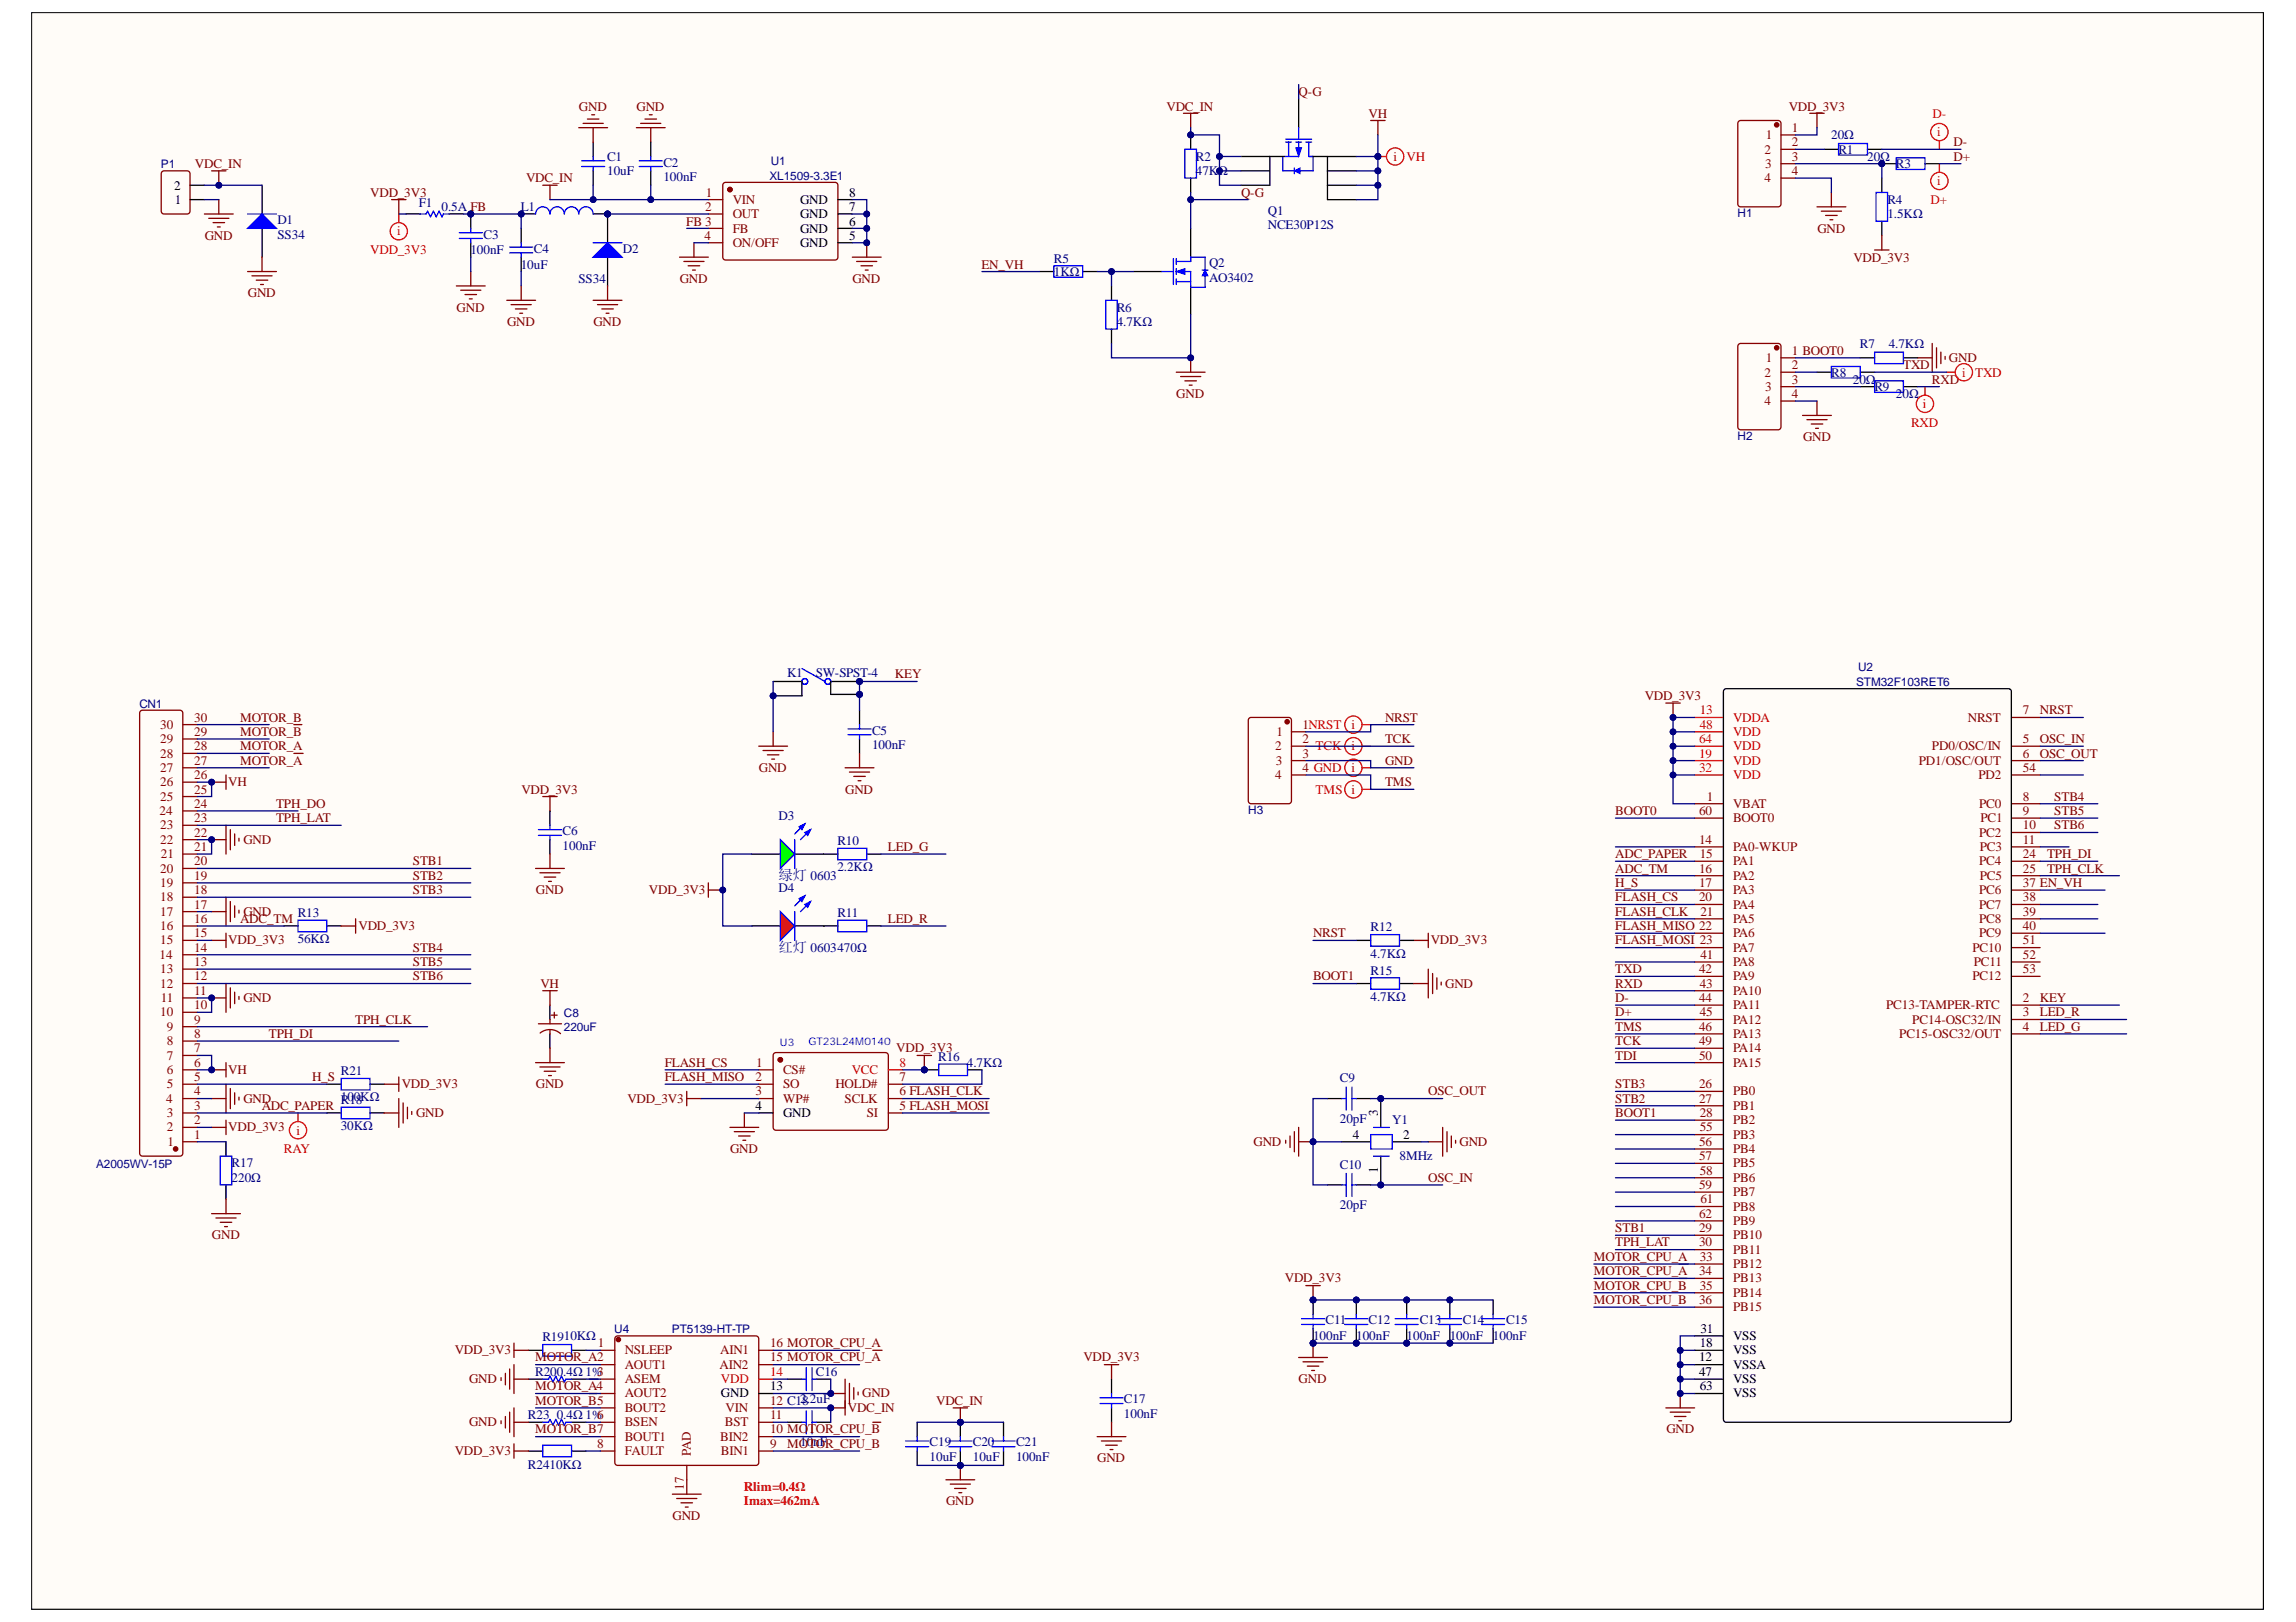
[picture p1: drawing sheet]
<svg xmlns="http://www.w3.org/2000/svg" width="297mm" height="210mm" viewBox="0 0 297 210" stroke-linecap="round" stroke-linejoin="round" font-family="sans-serif">
<defs><g id="words">
<g font-size="1.9" fill="#000080">
<text x="100.7" y="113.9">绿灯 0603</text>
<text x="100.7" y="123.2">红灯 0603470Ω</text>
</g>
<g font-size="1.7" fill="#800000">
<text x="74.9" y="14.3">GND</text>
<text x="82.4" y="14.3">GND</text>
<text x="150.9" y="14.3">VDC_IN</text>
<text x="168" y="12.4">Q-G</text>
<text x="177.1" y="15.2">VH</text>
<text x="231.4" y="14.3">VDD_3V3</text>
<text x="25.2" y="21.7">VDC_IN</text>
<text x="68.1" y="23.6">VDC_IN</text>
<text x="252.7" y="19">D-</text>
<text x="252.7" y="20.8">D+</text>
<text x="47.9" y="25.5">VDD_3V3</text>
<text x="88.8" y="29.2">FB 3</text>
<text x="160.6" y="25.5">Q-G</text>
<text x="26.5" y="31">GND</text>
<text x="127" y="34.8">EN_VH</text>
<text x="235.1" y="30.1">GND</text>
<text x="239.8" y="33.8">VDD_3V3</text>
<text x="32.1" y="38.5">GND</text>
<text x="59.1" y="40.4">GND</text>
<text x="87.9" y="36.6">GND</text>
<text x="110.3" y="36.6">GND</text>
<text x="65.6" y="42.2">GND</text>
<text x="76.8" y="42.2">GND</text>
<text x="246.2" y="47.8">TXD</text>
<text x="252.1" y="46.9">GND</text>
<text x="152.2" y="51.5">GND</text>
<text x="249.9" y="49.7">RXD</text>
<text x="233.3" y="57.1">GND</text>
<text x="115.8" y="87.8">KEY</text>
<text x="31.1" y="95.2">MOTOR_B</text>
<text x="31.1" y="93.4">MOTOR_B</text>
<text x="179.2" y="93.4">NRST</text>
<text x="212.8" y="90.6">VDD_3V3</text>
<text x="263.9" y="92.5">NRST</text>
<text x="29.5" y="101.8">VH</text>
<text x="31.1" y="99">MOTOR_A</text>
<text x="31.1" y="97.1">MOTOR_A</text>
<text x="98.2" y="99.9">GND</text>
<text x="179.2" y="96.2">TCK</text>
<text x="179.2" y="101.8">TMS</text>
<text x="179.2" y="99">GND</text>
<text x="263.9" y="96.2">OSC_IN</text>
<text x="263.9" y="98">OSC_OUT</text>
<text x="35.7" y="106.4">TPH_LAT</text>
<text x="35.7" y="104.6">TPH_DO</text>
<text x="67.5" y="102.7">VDD_3V3</text>
<text x="109.4" y="102.7">GND</text>
<text x="209" y="105.5">BOOT0</text>
<text x="265.8" y="107.3">STB6</text>
<text x="265.8" y="105.5">STB5</text>
<text x="265.8" y="103.6">STB4</text>
<text x="31.5" y="109.2">GND</text>
<text x="53.4" y="113.9">STB2</text>
<text x="53.4" y="112">STB1</text>
<text x="114.9" y="110.1">LED_G</text>
<text x="209" y="111.1">ADC_PAPER</text>
<text x="209" y="112.9">ADC_TM</text>
<text x="264.8" y="111.1">TPH_DI</text>
<text x="264.8" y="112.9">TPH_CLK</text>
<text x="31.1" y="119.4">ADC_TM</text>
<text x="31.5" y="118.5">GND</text>
<text x="53.4" y="115.7">STB3</text>
<text x="69.3" y="115.7">GND</text>
<text x="84" y="115.7">VDD_3V3</text>
<text x="114.9" y="119.4">LED_R</text>
<text x="209" y="118.5">FLASH_CLK</text>
<text x="209" y="116.6">FLASH_CS</text>
<text x="209" y="114.8">H_S</text>
<text x="29.5" y="122.2">VDD_3V3</text>
<text x="46.4" y="120.4">VDD_3V3</text>
<text x="53.4" y="125">STB5</text>
<text x="53.4" y="123.2">STB4</text>
<text x="169.9" y="121.3">NRST</text>
<text x="185.1" y="122.2">VDD_3V3</text>
<text x="209" y="122.2">FLASH_MOSI 23</text>
<text x="209" y="120.4">FLASH_MISO 22</text>
<text x="209" y="125.9">TXD</text>
<text x="31.5" y="129.7">GND</text>
<text x="53.4" y="126.9">STB6</text>
<text x="69.9" y="127.8">VH</text>
<text x="169.9" y="126.9">BOOT1</text>
<text x="187" y="127.8">GND</text>
<text x="209" y="129.7">D-</text>
<text x="209" y="131.5">D+</text>
<text x="209" y="127.8">RXD</text>
<text x="263.9" y="131.5">LED_R</text>
<text x="263.9" y="129.7">KEY</text>
<text x="34.8" y="134.3">TPH_DI</text>
<text x="46" y="132.5">TPH_CLK</text>
<text x="116" y="136.2">VDD_3V3</text>
<text x="209" y="133.4">TMS</text>
<text x="209" y="135.3">TCK</text>
<text x="209" y="137.1">TDI</text>
<text x="263.9" y="133.4">LED_G</text>
<text x="29.5" y="139">VH</text>
<text x="31.5" y="142.7">GND</text>
<text x="33.9" y="143.6">ADC_PAPER</text>
<text x="40.4" y="139.9">H_S</text>
<text x="52" y="140.8">VDD_3V3</text>
<text x="69.3" y="140.8">GND</text>
<text x="81.2" y="142.7">VDD_3V3</text>
<text x="86" y="138">FLASH_CS</text>
<text x="86" y="139.9">FLASH_MISO</text>
<text x="184.8" y="141.8">OSC_OUT</text>
<text x="209" y="140.8">STB3</text>
<text x="209" y="142.7">STB2</text>
<text x="29.5" y="146.4">VDD_3V3</text>
<text x="53.8" y="144.6">GND</text>
<text x="94.5" y="149.2">GND</text>
<text x="162.2" y="148.3">GND</text>
<text x="188.8" y="148.3">GND</text>
<text x="209" y="144.6">BOOT1</text>
<text x="184.8" y="152.9">OSC_IN</text>
<text x="27.4" y="160.4">GND</text>
<text x="209" y="161.3">TPH_LAT</text>
<text x="209" y="159.4">STB1</text>
<text x="166.2" y="166">VDD_3V3</text>
<text x="206.2" y="163.2">MOTOR_CPU_A</text>
<text x="206.2" y="165">MOTOR_CPU_A</text>
<text x="206.2" y="166.9">MOTOR_CPU_B</text>
<text x="206.2" y="168.7">MOTOR_CPU_B</text>
<text x="58.8" y="175.3">VDD_3V3</text>
<text x="60.7" y="179">GND</text>
<text x="69.2" y="176.2">MOTOR_A2</text>
<text x="69.2" y="179.9">MOTOR_A4</text>
<text x="140.2" y="176.2">VDD_3V3</text>
<text x="168" y="179">GND</text>
<text x="60.7" y="184.6">GND</text>
<text x="69.2" y="185.5">MOTOR_B7</text>
<text x="69.2" y="181.8">MOTOR_B5</text>
<text x="104.5" y="185.5">TOR_CPU_B</text>
<text x="109.7" y="182.7">VDC_IN</text>
<text x="111.6" y="180.8">GND</text>
<text x="121.1" y="181.8">VDC_IN</text>
<text x="215.6" y="185.5">GND</text>
<text x="58.8" y="188.3">VDD_3V3</text>
<text x="101.8" y="187.4">MOTOR_CPU_B</text>
<text x="141.9" y="189.2">GND</text>
<text x="87" y="196.7">GND</text>
<text x="122.4" y="194.8">GND</text>
</g>
<g font-size="1.7" fill="#800">
<text x="231.8" y="17.1">1</text>
<text x="228.3" y="19.9">2</text>
<text x="228.3" y="23.6">4</text>
<text x="228.4" y="21.7">3</text>
<text x="228.4" y="18">1</text>
<text x="231.8" y="19">2</text>
<text x="231.8" y="20.8">3</text>
<text x="231.8" y="22.7">4</text>
<text x="91.2" y="27.3">2</text>
<text x="91.3" y="25.5">1</text>
<text x="94.8" y="26.4">VIN</text>
<text x="94.8" y="28.3">OUT</text>
<text x="91.2" y="31">4</text>
<text x="94.8" y="30.1">FB</text>
<text x="94.8" y="32">ON/OFF</text>
<text x="228.4" y="46.9">1</text>
<text x="231.8" y="45.9">1 BOOT0</text>
<text x="231.8" y="47.8">2</text>
<text x="228.3" y="48.7">2</text>
<text x="228.3" y="52.4">4</text>
<text x="228.4" y="50.6">3</text>
<text x="231.8" y="49.7">3</text>
<text x="231.8" y="51.5">4</text>
<text x="20.7" y="94.3">30</text>
<text x="25.1" y="95.2">29</text>
<text x="25.1" y="93.4">30</text>
<text x="165.1" y="95.2">1</text>
<text x="168.5" y="94.3">1NRST</text>
<text x="254.6" y="93.4">NRST</text>
<text x="261.7" y="92.5">7</text>
<text x="20.7" y="101.8">26</text>
<text x="20.7" y="99.9">27</text>
<text x="20.7" y="98">28</text>
<text x="20.7" y="96.2">29</text>
<text x="25.1" y="100.8">26</text>
<text x="25.1" y="99">27</text>
<text x="25.1" y="97.1">28</text>
<text x="165" y="97.1">2</text>
<text x="165" y="100.8">4</text>
<text x="165" y="99">3</text>
<text x="168.5" y="96.2">2</text>
<text x="168.5" y="98">3</text>
<text x="168.5" y="99.9">4 GND</text>
<text x="248.2" y="99">PD1/OSC/OUT</text>
<text x="249.9" y="97.1">PD0/OSC/IN</text>
<text x="256" y="100.8">PD2</text>
<text x="261.7" y="96.2">5</text>
<text x="261.7" y="98">6</text>
<text x="261.7" y="99.9">54</text>
<text x="20.7" y="105.5">24</text>
<text x="20.7" y="107.3">23</text>
<text x="20.7" y="103.6">25</text>
<text x="25.1" y="106.4">23</text>
<text x="25.1" y="104.6">24</text>
<text x="25.1" y="102.7">25</text>
<text x="219.8" y="105.5">60</text>
<text x="220.8" y="103.6">1</text>
<text x="224.2" y="104.6">VBAT</text>
<text x="224.2" y="106.4">BOOT0</text>
<text x="256" y="104.6">PC0</text>
<text x="256.2" y="106.4">PC1</text>
<text x="261.7" y="103.6">8</text>
<text x="261.7" y="105.5">9</text>
<text x="261.7" y="107.3">10</text>
<text x="20.7" y="112.9">20</text>
<text x="20.7" y="109.2">22</text>
<text x="20.8" y="111.1">21</text>
<text x="25.1" y="113.9">19</text>
<text x="25.1" y="112">20</text>
<text x="25.1" y="110.1">21</text>
<text x="25.1" y="108.3">22</text>
<text x="219.8" y="109.2">14</text>
<text x="219.8" y="112.9">16</text>
<text x="219.9" y="111.1">15</text>
<text x="224.2" y="110.1">PA0-WKUP</text>
<text x="224.2" y="112">PA1</text>
<text x="224.2" y="113.9">PA2</text>
<text x="256" y="108.3">PC2</text>
<text x="256" y="112">PC4</text>
<text x="256.1" y="110.1">PC3</text>
<text x="256.1" y="113.9">PC5</text>
<text x="261.7" y="109.2">11</text>
<text x="261.7" y="111.1">24</text>
<text x="261.7" y="112.9">25</text>
<text x="20.7" y="118.5">17</text>
<text x="20.7" y="116.6">18</text>
<text x="20.7" y="114.8">19</text>
<text x="25.1" y="119.4">16</text>
<text x="25.1" y="117.6">17</text>
<text x="25.1" y="115.7">18</text>
<text x="219.8" y="114.8">17</text>
<text x="219.8" y="116.6">20</text>
<text x="220" y="118.5">21</text>
<text x="224.2" y="115.7">PA3</text>
<text x="224.2" y="117.6">PA4</text>
<text x="224.2" y="119.4">PA5</text>
<text x="256" y="115.7">PC6</text>
<text x="256" y="117.6">PC7</text>
<text x="256" y="119.4">PC8</text>
<text x="261.7" y="114.8">37 EN_VH</text>
<text x="261.7" y="116.6">38</text>
<text x="261.7" y="118.5">39</text>
<text x="20.7" y="124.1">14</text>
<text x="20.7" y="125.9">13</text>
<text x="20.7" y="122.2">15</text>
<text x="20.7" y="120.4">16</text>
<text x="25.1" y="125">13</text>
<text x="25.1" y="123.2">14</text>
<text x="25.1" y="121.3">15</text>
<text x="219.8" y="125.9">42</text>
<text x="220" y="124.1">41</text>
<text x="224.2" y="121.3">PA6</text>
<text x="224.2" y="123.2">PA7</text>
<text x="224.2" y="125">PA8</text>
<text x="255.2" y="123.2">PC10</text>
<text x="255.4" y="125">PC11</text>
<text x="256" y="121.3">PC9</text>
<text x="261.7" y="120.4">40</text>
<text x="261.7" y="122.2">51</text>
<text x="261.7" y="124.1">52</text>
<text x="261.7" y="125.9">53</text>
<text x="20.7" y="131.5">10</text>
<text x="20.7" y="127.8">12</text>
<text x="20.8" y="129.7">11</text>
<text x="25.1" y="130.6">10</text>
<text x="25.1" y="128.7">11</text>
<text x="25.1" y="126.9">12</text>
<text x="219.8" y="129.7">44</text>
<text x="219.9" y="127.8">43</text>
<text x="219.9" y="131.5">45</text>
<text x="224.2" y="126.9">PA9</text>
<text x="224.2" y="128.7">PA10</text>
<text x="224.2" y="130.6">PA11</text>
<text x="244" y="130.6">PC13-TAMPER-RTC</text>
<text x="255.2" y="126.9">PC12</text>
<text x="261.7" y="129.7">2</text>
<text x="261.7" y="131.5">3</text>
<text x="21.6" y="137.1">7</text>
<text x="21.6" y="135.3">8</text>
<text x="21.6" y="133.4">9</text>
<text x="25.1" y="136.2">7</text>
<text x="25.1" y="134.3">8</text>
<text x="25.1" y="132.5">9</text>
<text x="219.8" y="133.4">46</text>
<text x="219.8" y="135.3">49</text>
<text x="219.8" y="137.1">50</text>
<text x="224.2" y="132.5">PA12</text>
<text x="224.2" y="134.3">PA13</text>
<text x="224.2" y="136.2">PA14</text>
<text x="245.7" y="134.3">PC15-OSC32/OUT</text>
<text x="247.4" y="132.5">PC14-OSC32/IN</text>
<text x="261.7" y="133.4">4</text>
<text x="21.5" y="142.7">4</text>
<text x="21.6" y="140.8">5</text>
<text x="21.6" y="139">6</text>
<text x="25.1" y="143.6">3</text>
<text x="25.1" y="141.8">4</text>
<text x="25.1" y="139.9">5</text>
<text x="25.1" y="138">6</text>
<text x="97.8" y="139.9">2</text>
<text x="97.8" y="141.8">3</text>
<text x="97.8" y="138">1</text>
<text x="101.3" y="139">CS#</text>
<text x="101.3" y="140.8">SO</text>
<text x="101.3" y="142.7">WP#</text>
<text x="108.1" y="140.8">HOLD#</text>
<text x="109.3" y="142.7">SCLK</text>
<text x="116.4" y="143.6">5 FLASH_MOSI</text>
<text x="116.4" y="141.8">6 FLASH_CLK</text>
<text x="116.4" y="139.9">7</text>
<text x="219.8" y="140.8">26</text>
<text x="219.8" y="142.7">27</text>
<text x="224.2" y="138">PA15</text>
<text x="224.2" y="141.8">PB0</text>
<text x="224.2" y="143.6">PB1</text>
<text x="21.6" y="146.4">2</text>
<text x="21.6" y="144.6">3</text>
<text x="21.7" y="148.3">1</text>
<text x="25.1" y="147.3">1</text>
<text x="25.1" y="145.5">2</text>
<text x="112.1" y="144.6">SI</text>
<text x="219.8" y="148.3">56</text>
<text x="219.9" y="144.6">28</text>
<text x="219.9" y="146.4">55</text>
<text x="224.2" y="145.5">PB2</text>
<text x="224.2" y="147.3">PB3</text>
<text x="224.2" y="149.2">PB4</text>
<text x="219.8" y="150.1">57</text>
<text x="219.8" y="153.9">59</text>
<text x="219.9" y="152">58</text>
<text x="220" y="155.7">61</text>
<text x="224.2" y="151.1">PB5</text>
<text x="224.2" y="152.9">PB6</text>
<text x="224.2" y="154.8">PB7</text>
<text x="219.8" y="157.6">62</text>
<text x="219.8" y="159.4">29</text>
<text x="219.8" y="161.3">30</text>
<text x="224.2" y="156.7">PB8</text>
<text x="224.2" y="158.5">PB9</text>
<text x="224.2" y="160.4">PB10</text>
<text x="219.8" y="165">34</text>
<text x="219.9" y="163.2">33</text>
<text x="219.9" y="166.9">35</text>
<text x="224.2" y="162.2">PB11</text>
<text x="224.2" y="164.1">PB12</text>
<text x="224.2" y="166">PB13</text>
<text x="224.2" y="167.8">PB14</text>
<text x="219.8" y="168.7">36</text>
<text x="224.2" y="169.7">PB15</text>
<text x="77.3" y="178.1">3</text>
<text x="77.4" y="174.3">1</text>
<text x="80.8" y="175.3">NSLEEP</text>
<text x="80.8" y="177.1">AOUT1</text>
<text x="80.8" y="179">ASEM</text>
<text x="93.1" y="177.1">AIN2</text>
<text x="93.2" y="175.3">AIN1</text>
<text x="99.6" y="176.2">15 MOTOR_CPU_A</text>
<text x="99.6" y="174.3">16 MOTOR_CPU_A</text>
<text x="77.3" y="183.6">6</text>
<text x="80.8" y="180.8">AOUT2</text>
<text x="80.8" y="182.7">BOUT2</text>
<text x="80.8" y="184.6">BSEN</text>
<text x="93.8" y="184.6">BST</text>
<text x="93.9" y="182.7">VIN</text>
<text x="99.6" y="185.5">10 MO</text>
<text x="99.6" y="183.6">11</text>
<text x="99.6" y="181.8">12 C18</text>
<text x="77.3" y="187.4">8</text>
<text x="80.8" y="186.4">BOUT1</text>
<text x="80.8" y="188.3">FAULT</text>
<text x="89.4" y="188.4" transform="rotate(-90 89.4 188.4)">PAD</text>
<text x="93.2" y="186.4">BIN2</text>
<text x="93.3" y="188.3">BIN1</text>
<text x="99.6" y="187.4">9</text>
<text x="88.4" y="192.8" transform="rotate(-90 88.4 192.8)">17</text>
</g>
<g font-size="1.7" fill="#f00">
<text x="250" y="15.2">D-</text>
<text x="250.6" y="17.6">i</text>
<text x="180.3" y="20.8">i</text>
<text x="182" y="20.8">VH</text>
<text x="250.6" y="23.9">i</text>
<text x="249.8" y="26.4">D+</text>
<text x="47.9" y="32.9">VDD_3V3</text>
<text x="51.4" y="30.5">i</text>
<text x="248.8" y="52.8">i</text>
<text x="253.8" y="48.7">i</text>
<text x="255.5" y="48.7">TXD</text>
<text x="247.2" y="55.2">RXD</text>
<text x="174.9" y="94.3">i</text>
<text x="219.9" y="92.5">13</text>
<text x="219.9" y="94.3">48</text>
<text x="224.2" y="93.4">VDDA</text>
<text x="224.2" y="95.2">VDD</text>
<text x="170.2" y="97.1">TCK</text>
<text x="174.9" y="97.1">i</text>
<text x="174.9" y="99.9">i</text>
<text x="219.8" y="96.2">64</text>
<text x="219.8" y="98">19</text>
<text x="219.8" y="99.9">32</text>
<text x="224.2" y="97.1">VDD</text>
<text x="224.2" y="99">VDD</text>
<text x="224.2" y="100.8">VDD</text>
<text x="170.2" y="102.7">TMS i</text>
<text x="110.2" y="139">VCC</text>
<text x="116.4" y="138">8</text>
<text x="36.7" y="149.2">RAY</text>
<text x="38.3" y="146.8">i</text>
<text x="93.3" y="179">VDD</text>
<text x="99.6" y="178.1">14</text>
<text x="96.2" y="192.9">Rlim=0.4Ω</text>
<text x="96.2" y="194.8">Imax=462mA</text>
</g>
<g font-size="1.7" fill="#000080">
<text x="78.5" y="20.8">C1</text>
<text x="78.5" y="22.7">10uF</text>
<text x="85.8" y="21.6">C2</text>
<text x="85.8" y="23.4">100nF</text>
<text x="154.7" y="20.8">R2</text>
<text x="154.7" y="22.7">47KΩ</text>
<text x="236.9" y="18">20Ω</text>
<text x="237.8" y="19.9">R1</text>
<text x="241.6" y="20.8">20Ω</text>
<text x="245.3" y="21.7">R3</text>
<text x="35.9" y="29">D1</text>
<text x="54.2" y="26.7">F1</text>
<text x="57.1" y="27.3">0.5A FB</text>
<text x="67.4" y="27.3">L1</text>
<text x="164" y="27.8">Q1</text>
<text x="164" y="29.7">NCE30P12S</text>
<text x="244.2" y="26.4">R4</text>
<text x="244.2" y="28.3">1.5KΩ</text>
<text x="35.9" y="30.9">SS34</text>
<text x="60.9" y="32.9">100nF</text>
<text x="62.5" y="30.9">C3</text>
<text x="67.4" y="34.8">10uF</text>
<text x="69.1" y="32.7">C4</text>
<text x="80.6" y="32.7">D2</text>
<text x="136.4" y="34">R5</text>
<text x="136.4" y="35.7">1KΩ</text>
<text x="156.4" y="34.6">Q2</text>
<text x="74.8" y="36.6">SS34</text>
<text x="144.5" y="40.4">R6</text>
<text x="156.4" y="36.5">AO3402</text>
<text x="144.5" y="42.2">4.7KΩ</text>
<text x="240.6" y="45">R7</text>
<text x="244.4" y="45">4.7KΩ</text>
<text x="236.9" y="48.7">R8</text>
<text x="239.7" y="49.7">20Ω</text>
<text x="242.5" y="50.6">R9</text>
<text x="245.3" y="51.5">20Ω</text>
<text x="101.8" y="87.6">K1</text>
<text x="105.5" y="87.6">SW-SPST-4</text>
<text x="112.8" y="95.1">C5</text>
<text x="112.8" y="96.9">100nF</text>
<text x="100.7" y="106.1">D3</text>
<text x="72.8" y="108.1">C6</text>
<text x="72.8" y="110">100nF</text>
<text x="108.3" y="109.4">R10</text>
<text x="108.3" y="112.8">2.2KΩ</text>
<text x="38.5" y="118.7">R13</text>
<text x="100.7" y="115.4">D4</text>
<text x="108.3" y="118.7">R11</text>
<text x="38.5" y="122.1">56KΩ</text>
<text x="177.3" y="120.5">R12</text>
<text x="177.3" y="123.9">4.7KΩ</text>
<text x="177.3" y="126.1">R15</text>
<text x="177.3" y="129.5">4.7KΩ</text>
<text x="121.4" y="137.3">R16</text>
<text x="44.1" y="142.9">R18</text>
<text x="44.1" y="139.1">R21</text>
<text x="44.1" y="142.5">100KΩ</text>
<text x="125.1" y="138">4.7KΩ</text>
<text x="173.3" y="140.1">C9</text>
<text x="44.1" y="146.2">30KΩ</text>
<text x="173.3" y="145.3">20pF</text>
<text x="180.1" y="145.5">Y1</text>
<text x="30" y="151.1">R17</text>
<text x="30" y="152.9">220Ω</text>
<text x="173.3" y="151.2">C10</text>
<text x="181" y="150.1">8MHz</text>
<text x="173.3" y="156.5">20pF</text>
<text x="70.2" y="173.6">R1910KΩ</text>
<text x="169.9" y="173.4">100nF</text>
<text x="171.5" y="171.4">C11</text>
<text x="175.5" y="173.4">100nF</text>
<text x="177.1" y="171.4">C12</text>
<text x="182" y="173.4">100nF</text>
<text x="183.7" y="171.4">C13</text>
<text x="187.6" y="173.4">100nF</text>
<text x="189.3" y="171.4">C14</text>
<text x="193.1" y="173.4">100nF</text>
<text x="194.8" y="171.4">C15</text>
<text x="69.2" y="178.1">R200.4Ω 1%</text>
<text x="105.5" y="178.1">C16</text>
<text x="68.3" y="183.6">R23</text>
<text x="72" y="183.6">0.4Ω 1%</text>
<text x="103.5" y="181.6">2.2uF</text>
<text x="145.4" y="181.6">C17</text>
<text x="145.4" y="183.5">100nF</text>
<text x="68.3" y="190.1">R2410KΩ</text>
<text x="103.5" y="187.2">10nF</text>
<text x="120.3" y="187.2">C19</text>
<text x="120.3" y="189">10uF</text>
<text x="125.9" y="187.2">C20</text>
<text x="125.9" y="189">10uF</text>
<text x="131.4" y="187.2">C21</text>
<text x="131.4" y="189">100nF</text>
</g>
<g font-size="1.7">
<text x="22.5" y="24.5">2</text>
<text x="22.6" y="26.4">1</text>
<text x="103.5" y="28.3">GND</text>
<text x="103.5" y="26.4">GND</text>
<text x="109.9" y="29.2">6</text>
<text x="109.9" y="27.3">7</text>
<text x="109.9" y="25.5">8</text>
<text x="103.5" y="32">GND</text>
<text x="103.5" y="30.1">GND</text>
<text x="109.9" y="31">5</text>
<text x="97.8" y="143.6">4</text>
<text x="101.3" y="144.6">GND</text>
<text x="175" y="147.3">4</text>
<text x="178.3" y="144.4" transform="rotate(-90 178.3 144.4)">3</text>
<text x="181.6" y="147.3">2</text>
<text x="178.3" y="151.7" transform="rotate(-90 178.3 151.7)">1</text>
<text x="220" y="172.5">31</text>
<text x="224.2" y="173.4">VSS</text>
<text x="99.6" y="179.9">13</text>
<text x="219.8" y="176.2">12</text>
<text x="219.8" y="178.1">47</text>
<text x="219.9" y="174.3">18</text>
<text x="219.9" y="179.9">63</text>
<text x="224.2" y="175.3">VSS</text>
<text x="224.2" y="177.1">VSSA</text>
<text x="224.2" y="179">VSS</text>
<text x="93.3" y="180.8">GND</text>
<text x="224.2" y="180.8">VSS</text>
</g>
<g font-size="1.5" fill="#000080">
<text x="20.8" y="21.7">P1</text>
<text x="99.5" y="23.3">XL1509-3.3E1</text>
<text x="99.7" y="21.4">U1</text>
<text x="224.8" y="28.1">H1</text>
<text x="224.8" y="56.9">H2</text>
<text x="240.1" y="88.7">STM32F103RET6</text>
<text x="240.4" y="86.9">U2</text>
<text x="18" y="91.6">CN1</text>
<text x="161.5" y="105.3">H3</text>
<text x="73" y="131.6">C8</text>
<text x="73" y="133.5">220uF</text>
<text x="12.4" y="151.2">A2005WV-15P</text>
<text x="79.5" y="172.6">U4</text>
<text x="86.9" y="172.6">PT5139-HT-TP</text>
</g>
<g font-size="1.4" fill="#00f">
<text x="100.9" y="135.3">U3</text>
<text x="104.6" y="135.3">GT23L24M0140</text>
</g>
</g></defs>
<path d="M4.1 1.6h288.7v206.6h-288.7z" fill-rule="evenodd" fill="#fffcf8"/>
<path d="M4.1 1.6h288.7v206.6h-288.7z" fill="none" stroke="#000" stroke-width=".13"/>
<path d="M4.1 1.6h288.7v206.6h-288.7z" fill-rule="evenodd" fill="#fffcf8"/>
<path d="M4.1 1.6h288.7v206.6h-288.7z" fill="none" stroke="#000" stroke-width=".13"/>
<path d="M27.4 22.1h1.8M28.3 22.1v1.9" fill="none" stroke="#800000" stroke-width=".17"/>
<circle cx="28.3" cy="24" r=".37" fill="#000080"/>
<circle cx="28.3" cy="24" r=".37" fill="none" stroke="#000080" stroke-width=".13"/>
<path d="M20.9 22.3l.3-.2h3l.3 .2 .1 5-.2 .3-3.2 .1-.3-.2z" fill="none" stroke="#800" stroke-width=".17"/>
<path d="M24.6 25.8h1.8M24.6 24h1.8M33.9 24v3.7M33.9 29.6v3.7" fill="none" stroke="#000" stroke-width=".17"/>
<path d="M26.4 27.7h3.8M27 28.3h2.6M27.6 28.8h1.5M28.1 29.4h.4M28.3 25.8v1.9" fill="none" stroke="#800000" stroke-width=".17"/>
<path d="M32 29.6l1.9-1.9 1.9 1.9z" fill="#00f"/>
<path d="M32 29.6l1.9-1.9 1.9 1.9zM32 27.7h3.8" fill="none" stroke="#00f" stroke-width=".17"/>
<path d="M32 35.1h3.8M32.6 35.7h2.6M33.2 36.3h1.4M33.7 36.8h.4M33.9 33.3v1.8" fill="none" stroke="#800000" stroke-width=".17"/>
<circle cx="94.4" cy="24.5" r=".28" fill="#800"/>
<g fill="none" stroke="#800" stroke-width=".17">
<path d="M93.6 23.8l.3-.2 14.3 .1 .2 .3v9.5l-.4 .2-14.3-.1-.2-.3z"/>
<circle cx="94.4" cy="24.5" r=".28"/>
</g>
<circle cx="94.4" cy="24.5" r=".28" fill="#800"/>
<g fill="none" stroke="#800" stroke-width=".17">
<path d="M91.6 25.8h1.9M91.6 27.7h1.9M91.6 29.6h1.9M91.6 31.4h1.9"/>
<circle cx="94.4" cy="24.5" r=".28"/>
</g>
<path d="M108.4 31.4h1.9M108.4 29.6h1.9M108.4 27.7h1.9M108.4 25.8h1.9" fill="none" stroke="#000" stroke-width=".17"/>
<path d="M50.7 25.8h1.8M51.6 25.8v1.9M110.3 33.3h3.7M110.8 33.8h2.6M111.4 34.4h1.5M111.9 35h.4M112.1 31.4v1.9" fill="none" stroke="#800000" stroke-width=".17"/>
<circle cx="112.1" cy="31.4" r=".37" fill="#000080"/>
<circle cx="112.1" cy="31.4" r=".37" fill="none" stroke="#000080" stroke-width=".13"/>
<circle cx="78.6" cy="27.7" r=".37" fill="#000080"/>
<circle cx="78.6" cy="27.7" r=".37" fill="none" stroke="#000080" stroke-width=".13"/>
<path d="M78.6 27.7v3.7M78.6 33.3v3.7" fill="none" stroke="#000" stroke-width=".17"/>
<circle cx="78.6" cy="27.7" r=".37" fill="#000080"/>
<circle cx="78.6" cy="27.7" r=".37" fill="none" stroke="#000080" stroke-width=".13"/>
<path d="M76.7 33.3l1.9-1.9 1.9 1.9z" fill="#00f"/>
<path d="M76.7 33.3l1.9-1.9 1.9 1.9zM76.7 31.4h3.8" fill="none" stroke="#00f" stroke-width=".17"/>
<circle cx="67.4" cy="27.7" r=".37" fill="#000080"/>
<circle cx="67.4" cy="27.7" r=".37" fill="none" stroke="#000080" stroke-width=".13"/>
<circle cx="78.6" cy="27.7" r=".37" fill="#000080"/>
<circle cx="78.6" cy="27.7" r=".37" fill="none" stroke="#000080" stroke-width=".13"/>
<path d="M67.4 27.7h1.9" fill="none" stroke="#000" stroke-width=".17"/>
<circle cx="67.4" cy="27.7" r=".37" fill="#000080"/>
<circle cx="67.4" cy="27.7" r=".37" fill="none" stroke="#000080" stroke-width=".13"/>
<path d="M76.7 27.7h1.9" fill="none" stroke="#000" stroke-width=".17"/>
<circle cx="78.6" cy="27.7" r=".37" fill="#000080"/>
<circle cx="78.6" cy="27.7" r=".37" fill="none" stroke="#000080" stroke-width=".13"/>
<path d="M69.3 27.7a.93 .93 0 0 1 .9-.9 .93 .93 0 0 1 1 .9 .93 .93 0 0 1 .9-.9 .93 .93 0 0 1 .9 .9 .93 .93 0 0 1 .9-.9 .93 .93 0 0 1 1 .9 .93 .93 0 0 1 .9-.9 .93 .93 0 0 1 .9 .9M75.3 20.8h2.9M75.3 21.6h2.9M76.7 20.2v.6M76.7 21.6v.5M82.7 20.8h3M82.7 21.6h3M84.2 20.2v.6M84.2 21.6v.5" fill="none" stroke="#00f" stroke-width=".17"/>
<path d="M76.7 18.4v1.8M84.2 18.4v1.8M76.7 22.1v1.9M84.2 22.1v1.9" fill="none" stroke="#000" stroke-width=".17"/>
<g fill="none" stroke="#800000" stroke-width=".17">
<path d="M74.9 16.5h3.7M75.4 16h2.6M76 15.4h1.5M76.6 14.9h.3M76.7 16.5v1.9M82.3 16.5h3.8M82.9 16h2.6M83.4 15.4h1.5M84 14.9h.4M84.2 16.5v1.9M65.6 38.9h3.7M66.1 39.4h2.6"/>
<path d="M66.7 40h1.5M67.4 37v1.9M76.7 38.9h3.8M77.3 39.4h2.6M77.9 40h1.4M78.6 37v1.9M67.2 40.5h.4M78.4 40.5h.4"/>
</g>
<circle cx="60.9" cy="27.7" r=".37" fill="#000080"/>
<circle cx="60.9" cy="27.7" r=".37" fill="none" stroke="#000080" stroke-width=".13"/>
<path d="M60.9 27.7v1.9" fill="none" stroke="#000" stroke-width=".17"/>
<circle cx="60.9" cy="27.7" r=".37" fill="#000080"/>
<circle cx="60.9" cy="27.7" r=".37" fill="none" stroke="#000080" stroke-width=".13"/>
<path d="M52.5 27.7h1.9M58.1 27.7h1.9M60.9 31.4v1.9" fill="none" stroke="#000" stroke-width=".17"/>
<path d="M54.4 27.7h.7l.2-.4 .4 .8 .4-.8 .3 .8 .4-.8 .4 .8 .2-.4h.7M59.4 30.9h3M59.4 30.1h3M60.9 29.6v.5M60.9 30.9v.5" fill="none" stroke="#00f" stroke-width=".17"/>
<path d="M59 37h3.8M59.6 37.6h2.6M60.2 38.1h1.4M60.7 38.7h.4M60.9 35.1v1.9M87.9 33.3h3.7M88.5 33.8h2.6M89 34.4h1.5M89.6 35h.4M89.8 31.4v1.9" fill="none" stroke="#800000" stroke-width=".17"/>
<circle cx="60.9" cy="27.7" r=".37" fill="#000080"/>
<circle cx="60.9" cy="27.7" r=".37" fill="none" stroke="#000080" stroke-width=".13"/>
<path d="M67.4 29.6v1.8M67.4 33.3v1.8M223 89.3l.3-.2h36.5l.4 .2v94.4l-.2 .3-36.7 .1-.3-.2zM219.2 172.9h3.8M219.2 174.7h3.8M219.2 176.6h3.8M219.2 178.5h3.8M219.2 180.3h3.8" fill="none" stroke="#000" stroke-width=".17"/>
<path d="M65.9 32.7h3M65.9 32h3M67.4 31.4v.6M67.4 32.7v.6" fill="none" stroke="#00f" stroke-width=".17"/>
<path d="M70.2 24h1.9M71.2 24v1.8M215.5 91h1.9M216.4 91v1.8" fill="none" stroke="#800000" stroke-width=".17"/>
<path d="M219.2 92.8h3.8M219.2 94.7h3.8M219.2 96.6h3.8M219.2 98.4h3.8M219.2 100.3h3.8" fill="none" stroke="#f00" stroke-width=".17"/>
<g fill="none" stroke="#800" stroke-width=".17">
<path d="M260.2 92.8h3.7M260.2 96.6h3.7M260.2 98.4h3.7M219.2 104h3.8M219.2 105.9h3.8M219.2 109.6h3.8M219.2 111.5h3.8M219.2 113.3h3.8M219.2 115.2h3.8M219.2 117h3.8M219.2 118.9h3.8M260.2 104h3.7"/>
<path d="M260.2 105.9h3.7M260.2 109.6h3.7M260.2 111.5h3.7M260.2 113.3h3.7M260.2 115.2h3.7M260.2 117h3.7M260.2 118.9h3.7M260.2 100.3h3.7M260.2 107.7h3.7M219.2 120.8h3.8M219.2 122.6h3.8M219.2 124.5h3.8"/>
<path d="M219.2 126.4h3.8M219.2 128.2h3.8M219.2 130.1h3.8M219.2 131.9h3.8M219.2 133.8h3.8M219.2 135.7h3.8M219.2 137.5h3.8M260.2 120.8h3.7M260.2 122.6h3.7M260.2 124.5h3.7M260.2 126.4h3.7M260.2 130.1h3.7"/>
<path d="M260.2 131.9h3.7M260.2 133.8h3.7M219.2 141.2h3.8M219.2 145h3.8M219.2 143.1h3.8M219.2 146.8h3.8M219.2 148.7h3.8M219.2 150.6h3.8M219.2 152.4h3.8M219.2 154.3h3.8M219.2 156.1h3.8M219.2 158h3.8"/>
<path d="M219.2 159.9h3.8M219.2 161.7h3.8M219.2 163.6h3.8M219.2 165.4h3.8M219.2 167.3h3.8M219.2 169.2h3.8"/>
</g>
<circle cx="216.4" cy="92.8" r=".37" fill="#000080"/>
<circle cx="216.4" cy="92.8" r=".37" fill="none" stroke="#000080" stroke-width=".13"/>
<path d="M215.5 182.2h3.7M216.1 182.7h2.6M216.6 183.3h1.5M217.2 183.9h.4M217.4 180.3v1.9" fill="none" stroke="#800000" stroke-width=".17"/>
<circle cx="217.4" cy="180.3" r=".37" fill="#000080"/>
<circle cx="217.4" cy="180.3" r=".37" fill="none" stroke="#000080" stroke-width=".13"/>
<path d="M217.2 163.6h1.2M217.2 165.4h1.1" fill="none" stroke="#800000" stroke-width=".17"/>
<path d="M143.8 37v1.9M146.6 35.1h3.7M154 29.6v3.7M154 37v3.7M143.8 42.6v1.8M235.1 48.2h1.8M240.7 48.2h1.8M240.7 50h1.8M246.2 50h1.9" fill="none" stroke="#000" stroke-width=".17"/>
<path d="M143.1 38.9h1.4v3.7h-1.4zM150.3 35.1h1.5M151.8 33.5v3.3M152.2 33.8h1.8M152.2 35.1h1.8v1.9M152.2 36.4h1.8M152.2 33.5v.7M152.2 34.8v.7M152.2 36.1v.7M236.9 47.4h3.8v1.5h-3.8zM242.5 49.3h3.7v1.5h-3.7z" fill="none" stroke="#00f" stroke-width=".17"/>
<path d="M152.2 35.1l1.1-.3v.7z" fill="#00f"/>
<path d="M152.2 35.1l1.1-.3v.7z" fill="none" stroke="#00f" stroke-width=".13"/>
<path d="M154 33.3v.5" fill="none" stroke="#00f" stroke-width=".17"/>
<path d="M155.9 35l.4 .7h-.8z" fill="#00f"/>
<path d="M155.9 35l.4 .7h-.8z" fill="none" stroke="#00f" stroke-width=".13"/>
<path d="M154 33.3h1.9v1.7M155.5 35h.8M155.9 35.7v1.5h-1.9" fill="none" stroke="#00f" stroke-width=".17"/>
<circle cx="154" cy="17.5" r=".37" fill="#000080"/>
<circle cx="154" cy="17.5" r=".37" fill="none" stroke="#000080" stroke-width=".13"/>
<path d="M154 17.5v1.8" fill="none" stroke="#000" stroke-width=".17"/>
<circle cx="154" cy="17.5" r=".37" fill="#000080"/>
<circle cx="154" cy="17.5" r=".37" fill="none" stroke="#000080" stroke-width=".13"/>
<path d="M168 12.8v3.7M154 23v1.9M160.6 20.2h3.7M171.7 20.3h3.8" fill="none" stroke="#000" stroke-width=".17"/>
<path d="M153.3 19.3h1.5v3.7h-1.5zM166.3 18h3.4M166.3 18.4h.8M166.7 18.4v1.8M167.6 18.4h.8M168 16.5v1.5M168 18.4v1.8h-1.9M168.9 18.4h.8M169.3 18.4v1.8" fill="none" stroke="#00f" stroke-width=".17"/>
<path d="M167.6 19.1h.8l-.4 1.1z" fill="#00f"/>
<path d="M167.6 19.1h.8l-.4 1.1z" fill="none" stroke="#00f" stroke-width=".13"/>
<path d="M169.3 20.2h.6" fill="none" stroke="#00f" stroke-width=".17"/>
<path d="M167.5 22.1l.7-.4v.8z" fill="#00f"/>
<path d="M167.5 22.1l.7-.4v.8z" fill="none" stroke="#00f" stroke-width=".13"/>
<path d="M166 20.2v1.9h1.5M167.5 21.7v.8M169.9 20.2v1.9h-1.7" fill="none" stroke="#00f" stroke-width=".17"/>
<path d="M160.6 22.1h3.7M166.1 20.2h-1.8v3.8h-3.7M169.9 20.2h1.8v5.6h3.8M171.7 22.1h3.8M171.7 24h3.8" fill="none" stroke="#000" stroke-width=".17"/>
<path d="M177.3 15.6h1.9M178.3 15.6v1.9M152.2 48.2h3.7M152.7 48.7h2.6M153.3 49.3h1.5M153.9 49.8h.3M154 46.3v1.9" fill="none" stroke="#800000" stroke-width=".17"/>
<circle cx="154" cy="46.3" r=".37" fill="#000080"/>
<circle cx="154" cy="46.3" r=".37" fill="none" stroke="#000080" stroke-width=".13"/>
<path d="M134.5 35.1h1.8M140.1 35.1h1.8M240.7 46.3h1.8M246.2 46.3h1.9" fill="none" stroke="#000" stroke-width=".17"/>
<path d="M136.3 34.4h3.8v1.5h-3.8zM242.5 45.6h3.7v1.5h-3.7z" fill="none" stroke="#00f" stroke-width=".17"/>
<path d="M248.1 46.3h1.9M250 44.4v3.8M250.5 45v2.6M251.1 45.6v1.5M251.6 46.1v.4" fill="none" stroke="#800000" stroke-width=".17"/>
<path d="M225 44.5l5-.1 .4 .2v10.6l-.2 .4h-5l-.3-.2-.1-10.6z" fill="none" stroke="#800" stroke-width=".17"/>
<circle cx="229.9" cy="45" r=".28" fill="#800"/>
<g fill="none" stroke="#800" stroke-width=".17">
<path d="M230.4 46.3h1.9M230.4 48.2h1.9M230.4 50h1.9M230.4 51.9h1.9"/>
<circle cx="229.9" cy="45" r=".28"/>
</g>
<path d="M233.2 53.8h3.7M233.8 54.3h2.6M234.3 54.9h1.5M234.9 55.4h.4M235.1 51.9v1.9M182.9 127.3h1.9M182.9 121.7h1.9M184.8 120.8v1.8M184.8 125.4v3.7M185.3 126v2.6M185.9 126.5v1.5M186.5 127.1v.4" fill="none" stroke="#800000" stroke-width=".17"/>
<g fill="none" stroke="#f00" stroke-width=".17">
<path d="M176.2 93.8h1.1M176.2 96.6h1.1M176.2 99.4h1.1M176.2 102.2h1.1"/>
<circle cx="175.1" cy="99.4" r="1.12"/>
<circle cx="175.1" cy="93.8" r="1.12"/>
<circle cx="175.1" cy="96.6" r="1.12"/>
<circle cx="175.1" cy="102.2" r="1.12"/>
</g>
<path d="M175.5 127.3h1.8M175.5 121.7h1.8M181.1 127.3h1.8M181.1 121.7h1.8" fill="none" stroke="#000" stroke-width=".17"/>
<path d="M177.3 126.5h3.8v1.5h-3.8zM177.3 120.9h3.8v1.5h-3.8z" fill="none" stroke="#00f" stroke-width=".17"/>
<circle cx="178.6" cy="153.3" r=".37" fill="#000080"/>
<circle cx="178.6" cy="153.3" r=".37" fill="none" stroke="#000080" stroke-width=".13"/>
<circle cx="178.6" cy="142.2" r=".37" fill="#000080"/>
<circle cx="178.6" cy="142.2" r=".37" fill="none" stroke="#000080" stroke-width=".13"/>
<path d="M178.6 149.6v3.7" fill="none" stroke="#000" stroke-width=".17"/>
<circle cx="178.6" cy="153.3" r=".37" fill="#000080"/>
<circle cx="178.6" cy="153.3" r=".37" fill="none" stroke="#000080" stroke-width=".13"/>
<path d="M178.6 142.2v3.7" fill="none" stroke="#000" stroke-width=".17"/>
<circle cx="178.6" cy="142.2" r=".37" fill="#000080"/>
<circle cx="178.6" cy="142.2" r=".37" fill="none" stroke="#000080" stroke-width=".13"/>
<path d="M171.7 142.2h1.9M171.7 153.3h1.9M173.6 147.8h3.7M175.5 142.2h1.8M175.5 153.3h1.8M180.1 147.8h3.7" fill="none" stroke="#000" stroke-width=".17"/>
<path d="M173.6 142.2h.6M173.6 153.3h.6M174.2 140.7v3M174.2 151.9v2.9M174.9 140.7v3M174.9 151.9v2.9M174.9 142.2h.6M174.9 153.3h.6M177.3 146.8h2.8v1.9h-2.8zM177.7 145.9h2M177.7 149.6h2" fill="none" stroke="#00f" stroke-width=".17"/>
<path d="M166.3 147.6v.3M166.9 147v1.5M167.5 146.4v2.7M168 145.9v3.7M168 147.8h1.9" fill="none" stroke="#800000" stroke-width=".17"/>
<circle cx="169.9" cy="147.8" r=".37" fill="#000080"/>
<circle cx="169.9" cy="147.8" r=".37" fill="none" stroke="#000080" stroke-width=".13"/>
<path d="M184.8 147.8h1.8M186.6 145.9v3.7M187.2 146.4v2.7M187.8 147v1.5M188.3 147.6v.3M168.9 166.4h1.9M169.9 166.4v1.8" fill="none" stroke="#800000" stroke-width=".17"/>
<circle cx="169.9" cy="168.2" r=".37" fill="#000080"/>
<circle cx="169.9" cy="168.2" r=".37" fill="none" stroke="#000080" stroke-width=".13"/>
<path d="M168 175.7h3.7M168.6 176.2h2.6M169.1 176.8h1.5M169.7 177.4h.4M169.9 173.8v1.9" fill="none" stroke="#800000" stroke-width=".17"/>
<circle cx="169.9" cy="173.8" r=".37" fill="#000080"/>
<circle cx="169.9" cy="173.8" r=".37" fill="none" stroke="#000080" stroke-width=".13"/>
<circle cx="169.9" cy="173.8" r=".37" fill="#000080"/>
<circle cx="169.9" cy="173.8" r=".37" fill="none" stroke="#000080" stroke-width=".13"/>
<circle cx="169.9" cy="168.2" r=".37" fill="#000080"/>
<circle cx="169.9" cy="168.2" r=".37" fill="none" stroke="#000080" stroke-width=".13"/>
<path d="M169.9 172v1.8" fill="none" stroke="#000" stroke-width=".17"/>
<circle cx="169.9" cy="173.8" r=".37" fill="#000080"/>
<circle cx="169.9" cy="173.8" r=".37" fill="none" stroke="#000080" stroke-width=".13"/>
<path d="M169.9 168.2v1.9" fill="none" stroke="#000" stroke-width=".17"/>
<circle cx="169.9" cy="168.2" r=".37" fill="#000080"/>
<circle cx="169.9" cy="168.2" r=".37" fill="none" stroke="#000080" stroke-width=".13"/>
<path d="M168.4 170.6h3M168.4 171.4h3M169.9 170.1v.5M169.9 171.4v.6" fill="none" stroke="#00f" stroke-width=".17"/>
<circle cx="175.5" cy="173.8" r=".38" fill="#000080"/>
<circle cx="175.5" cy="173.8" r=".38" fill="none" stroke="#000080" stroke-width=".13"/>
<circle cx="175.5" cy="168.2" r=".37" fill="#000080"/>
<circle cx="175.5" cy="168.2" r=".37" fill="none" stroke="#000080" stroke-width=".13"/>
<path d="M175.5 172v1.8" fill="none" stroke="#000" stroke-width=".17"/>
<circle cx="175.5" cy="173.8" r=".38" fill="#000080"/>
<circle cx="175.5" cy="173.8" r=".38" fill="none" stroke="#000080" stroke-width=".13"/>
<path d="M175.5 168.2v1.9" fill="none" stroke="#000" stroke-width=".17"/>
<circle cx="175.5" cy="168.2" r=".37" fill="#000080"/>
<circle cx="175.5" cy="168.2" r=".37" fill="none" stroke="#000080" stroke-width=".13"/>
<path d="M174 170.6h2.9M174 171.4h2.9M175.5 170.1v.5M175.5 171.4v.6" fill="none" stroke="#00f" stroke-width=".17"/>
<circle cx="182" cy="173.8" r=".37" fill="#000080"/>
<circle cx="182" cy="173.8" r=".37" fill="none" stroke="#000080" stroke-width=".13"/>
<circle cx="182" cy="168.2" r=".37" fill="#000080"/>
<circle cx="182" cy="168.2" r=".37" fill="none" stroke="#000080" stroke-width=".13"/>
<path d="M182 172v1.8" fill="none" stroke="#000" stroke-width=".17"/>
<circle cx="182" cy="173.8" r=".37" fill="#000080"/>
<circle cx="182" cy="173.8" r=".37" fill="none" stroke="#000080" stroke-width=".13"/>
<path d="M182 168.2v1.9" fill="none" stroke="#000" stroke-width=".17"/>
<circle cx="182" cy="168.2" r=".37" fill="#000080"/>
<circle cx="182" cy="168.2" r=".37" fill="none" stroke="#000080" stroke-width=".13"/>
<path d="M180.5 170.6h3M180.5 171.4h3M182 170.1v.5M182 171.4v.6" fill="none" stroke="#00f" stroke-width=".17"/>
<circle cx="187.6" cy="173.8" r=".37" fill="#000080"/>
<circle cx="187.6" cy="173.8" r=".37" fill="none" stroke="#000080" stroke-width=".13"/>
<circle cx="187.6" cy="168.2" r=".37" fill="#000080"/>
<circle cx="187.6" cy="168.2" r=".37" fill="none" stroke="#000080" stroke-width=".13"/>
<path d="M187.6 172v1.8" fill="none" stroke="#000" stroke-width=".17"/>
<circle cx="187.6" cy="173.8" r=".37" fill="#000080"/>
<circle cx="187.6" cy="173.8" r=".37" fill="none" stroke="#000080" stroke-width=".13"/>
<path d="M187.6 168.2v1.9" fill="none" stroke="#000" stroke-width=".17"/>
<circle cx="187.6" cy="168.2" r=".37" fill="#000080"/>
<circle cx="187.6" cy="168.2" r=".37" fill="none" stroke="#000080" stroke-width=".13"/>
<path d="M237.9 18.6h3.7v1.5h-3.7zM186.1 170.6h3M186.1 171.4h3M187.6 170.1v.5M187.6 171.4v.6" fill="none" stroke="#00f" stroke-width=".17"/>
<path d="M236 19.3h1.9M241.6 19.3h1.9" fill="none" stroke="#000" stroke-width=".17"/>
<circle cx="243.5" cy="21.2" r=".38" fill="#000080"/>
<circle cx="243.5" cy="21.2" r=".38" fill="none" stroke="#000080" stroke-width=".13"/>
<path d="M243.5 21.2h1.8M249 21.2h1.9" fill="none" stroke="#000" stroke-width=".17"/>
<circle cx="243.5" cy="21.2" r=".38" fill="#000080"/>
<circle cx="243.5" cy="21.2" r=".38" fill="none" stroke="#000080" stroke-width=".13"/>
<path d="M242.7 24.9h1.5v3.7h-1.5zM245.3 20.4h3.7v1.5h-3.7z" fill="none" stroke="#00f" stroke-width=".17"/>
<path d="M243.5 23v1.9M243.5 28.6v1.9" fill="none" stroke="#000" stroke-width=".17"/>
<path d="M235.1 26.8h3.7M235.6 27.3h2.6M236.2 27.9h1.5M236.7 28.4h.4M236.9 24.9v1.9" fill="none" stroke="#800000" stroke-width=".17"/>
<path d="M225 15.6h5l.4 .2v10.6l-.2 .3-5 .1-.3-.2-.1-10.6z" fill="none" stroke="#800" stroke-width=".17"/>
<circle cx="229.9" cy="16.2" r=".28" fill="#800"/>
<g fill="none" stroke="#800" stroke-width=".17">
<path d="M230.4 17.5h1.9M230.4 19.3h1.9M230.4 21.2h1.9M230.4 23h1.9"/>
<circle cx="229.9" cy="16.2" r=".28"/>
</g>
<path d="M234.1 14.7h1.9M235.1 14.7v1.8M242.5 32.4h1.9M243.5 30.5v1.9" fill="none" stroke="#800000" stroke-width=".17"/>
<g fill="none" stroke="#f00" stroke-width=".17">
<path d="M250.9 18.2v1.1M178.3 20.3h1.1M250.9 21.2v1.1M249 50v1.1M251.8 48.2h1.2"/>
<circle cx="250.9" cy="17.1" r="1.12"/>
<circle cx="180.5" cy="20.3" r="1.12"/>
<circle cx="250.9" cy="23.4" r="1.12"/>
<circle cx="249" cy="52.3" r="1.12"/>
<circle cx="254.1" cy="48.2" r="1.12"/>
</g>
<circle cx="178.3" cy="20.2" r=".38" fill="#000080"/>
<circle cx="178.3" cy="20.2" r=".38" fill="none" stroke="#000080" stroke-width=".13"/>
<g fill="none" stroke="#f00" stroke-width=".17">
<path d="M51.6 27.7v1.1"/>
<circle cx="51.6" cy="29.9" r="1.12"/>
</g>
<path d="M68.4 178.5h1.8M68.4 174.7h1.8M73.9 178.5h1.9M73.9 174.7h1.9M101.9 178.5h1.8M105.6 178.5h1.9M68.4 184.1h1.8M68.4 187.8h1.8M73.9 184.1h1.9M73.9 187.8h1.9M101.9 184.1h1.8M105.6 184.1h1.9" fill="none" stroke="#000" stroke-width=".17"/>
<path d="M70.2 174h3.7v1.5h-3.7zM70.2 178.5h.8l.2-.4 .3 .7 .4-.7 .4 .7 .3-.7 .4 .7 .2-.3h.7M103.7 178.5h.6M104.3 177v3M105.1 178.5h.5M105.1 177v3M70.2 187h3.7v1.5h-3.7zM70.2 184.1h.8l.2-.4 .3 .7 .4-.7 .4 .7 .3-.7 .4 .7 .2-.3h.7M103.7 184.1h.6M104.3 182.6v2.9M105.1 184.1h.5M105.1 182.6v2.9" fill="none" stroke="#00f" stroke-width=".17"/>
<circle cx="124.2" cy="189.6" r=".37" fill="#000080"/>
<circle cx="124.2" cy="189.6" r=".37" fill="none" stroke="#000080" stroke-width=".13"/>
<circle cx="124.2" cy="184.1" r=".37" fill="#000080"/>
<circle cx="124.2" cy="184.1" r=".37" fill="none" stroke="#000080" stroke-width=".13"/>
<path d="M124.2 187.8v1.8" fill="none" stroke="#000" stroke-width=".17"/>
<circle cx="124.2" cy="189.6" r=".37" fill="#000080"/>
<circle cx="124.2" cy="189.6" r=".37" fill="none" stroke="#000080" stroke-width=".13"/>
<path d="M124.2 184.1v1.8" fill="none" stroke="#000" stroke-width=".17"/>
<circle cx="124.2" cy="184.1" r=".37" fill="#000080"/>
<circle cx="124.2" cy="184.1" r=".37" fill="none" stroke="#000080" stroke-width=".13"/>
<path d="M122.7 186.5h3M122.7 187.2h3M124.2 185.9v.6M124.2 187.2v.6M128.3 186.5h3M128.3 187.2h3M129.8 185.9v.6M129.8 187.2v.6" fill="none" stroke="#00f" stroke-width=".17"/>
<path d="M129.8 184.1v1.8M129.8 187.8v1.8" fill="none" stroke="#000" stroke-width=".17"/>
<path d="M79.7 172.9h18.3l.2 .4-.1 16.2-.3 .1h-18.1l-.2-.3v-16z" fill="none" stroke="#800" stroke-width=".17"/>
<circle cx="80" cy="173.4" r=".28" fill="#800"/>
<g fill="none" stroke="#800" stroke-width=".17">
<path d="M77.7 174.7h1.8M77.7 176.6h1.8M77.7 178.5h1.8M98.2 174.7h1.8M98.2 176.6h1.8M77.7 180.3h1.8M77.7 182.2h1.8M77.7 184.1h1.8M77.7 185.9h1.8M77.7 187.8h1.8M88.9 189.6v1.9M98.2 182.2h1.8"/>
<path d="M98.2 184.1h1.8M98.2 185.9h1.8M98.2 187.8h1.8"/>
<circle cx="80" cy="173.4" r=".28"/>
</g>
<path d="M98.2 180.3h1.8" fill="none" stroke="#000" stroke-width=".17"/>
<path d="M98.2 178.5h1.8" fill="none" stroke="#f00" stroke-width=".17"/>
<path d="M122.4 191.5h3.7M122.9 192.1h2.6M123.5 192.6h1.5M124.1 193.2h.3M124.2 189.6v1.9" fill="none" stroke="#800000" stroke-width=".17"/>
<circle cx="124.2" cy="189.6" r=".37" fill="#000080"/>
<circle cx="124.2" cy="189.6" r=".37" fill="none" stroke="#000080" stroke-width=".13"/>
<path d="M109.3 178.5v3.7M109.9 179v2.6M110.5 179.6v1.5M107.5 180.3h1.8M111 180.1v.4" fill="none" stroke="#800000" stroke-width=".17"/>
<circle cx="107.5" cy="180.3" r=".37" fill="#000080"/>
<circle cx="107.5" cy="180.3" r=".37" fill="none" stroke="#000080" stroke-width=".13"/>
<g fill="none" stroke="#800000" stroke-width=".17">
<path d="M69.3 112.4h3.7M69.8 112.9h2.7M70.2 103.1h1.9M70.4 113.5h1.5M71 114.1h.3M71.2 103.1v1.8M71.2 110.5v1.9M64.8 178.3v.4M65.4 177.7v1.5M65.9 177.2v2.6M66.5 173.8v1.9M66.5 176.6v3.7"/>
<path d="M66.5 178.5h1.9M66.5 174.7h1.9M76.2 178.5h1.2M112.9 174.7h1.2M142.9 176.6h1.8M143.8 176.6v1.9M64.8 183.9v.3M65.4 183.3v1.5M65.9 182.7v2.7M66.5 182.2v3.7M66.5 186.8v1.9M66.5 184.1h1.9"/>
<path d="M66.5 187.8h1.9M76.2 180.3h1M87 193.4h3.7M87.5 193.9h2.7M88.1 194.5h1.5M88.7 195h.3M88.9 191.5v1.9M112.9 184.1h1M141.9 185.9h3.8M142.5 186.5h2.6M143.1 187h1.4M143.6 187.6h.4"/>
<path d="M143.8 184.1v1.8"/>
</g>
<path d="M36.7 119.8h1.9M42.3 119.8h1.8M71.2 104.9v1.9M71.2 108.7v1.8M29.2 147.8v1.8M29.2 153.3v1.9M42.3 144h1.8M47.9 144h1.8M143.8 178.5v1.8M118.7 184.1v1.8M118.7 187.8v1.8M143.8 182.2v1.9" fill="none" stroke="#000" stroke-width=".17"/>
<g fill="none" stroke="#00f" stroke-width=".17">
<path d="M38.6 119.1h3.7v1.5h-3.7zM69.7 107.4h2.9M69.7 108.1h2.9M71.2 106.8v.6M71.2 108.1v.6M28.5 149.6h1.5v3.7h-1.5zM44.1 143.3h3.8v1.5h-3.8zM117.2 186.5h2.9M117.2 187.2h2.9M118.7 185.9v.6M118.7 187.2v.6M142.3 180.9h3"/>
<path d="M142.3 181.6h3M143.8 180.3v.6M143.8 181.6v.6"/>
</g>
<circle cx="111.2" cy="88.2" r=".37" fill="#000080"/>
<circle cx="111.2" cy="88.2" r=".37" fill="none" stroke="#000080" stroke-width=".13"/>
<circle cx="111.2" cy="89.9" r=".37" fill="#000080"/>
<circle cx="111.2" cy="89.9" r=".37" fill="none" stroke="#000080" stroke-width=".13"/>
<circle cx="100" cy="90" r=".37" fill="#000080"/>
<circle cx="100" cy="90" r=".37" fill="none" stroke="#000080" stroke-width=".13"/>
<path d="M107.5 88.2h3.7" fill="none" stroke="#000" stroke-width=".17"/>
<circle cx="111.2" cy="88.2" r=".37" fill="#000080"/>
<circle cx="111.2" cy="88.2" r=".37" fill="none" stroke="#000080" stroke-width=".13"/>
<path d="M100 88.2h3.7M107.5 89.9h3.7" fill="none" stroke="#000" stroke-width=".17"/>
<g fill="none" stroke="#00f" stroke-width=".17">
<path d="M103.7 86.5l3 1.7"/>
<circle cx="104.1" cy="88.2" r=".37"/>
<circle cx="107.1" cy="88.2" r=".37"/>
</g>
<circle cx="111.2" cy="89.9" r=".37" fill="#000080"/>
<circle cx="111.2" cy="89.9" r=".37" fill="none" stroke="#000080" stroke-width=".13"/>
<path d="M100 90h3.7" fill="none" stroke="#000" stroke-width=".17"/>
<circle cx="100" cy="90" r=".37" fill="#000080"/>
<circle cx="100" cy="90" r=".37" fill="none" stroke="#000080" stroke-width=".13"/>
<path d="M103.7 88.2v1.8M107.5 88.2v1.7M111.2 91.9v1.9M111.2 95.6v1.9M106.5 119.8h1.9M106.5 110.5h1.9M112.1 119.8h1.9M112.1 110.5h1.9" fill="none" stroke="#000" stroke-width=".17"/>
<path d="M109.7 95.1h3M109.7 94.3h3M111.2 93.8v.5M111.2 95.1v.5M108.4 119.1h3.7v1.5h-3.7zM108.4 109.8h3.7v1.5h-3.7z" fill="none" stroke="#00f" stroke-width=".17"/>
<path d="M91.6 114.3v1.8M91.6 115.2h1.9" fill="none" stroke="#800000" stroke-width=".17"/>
<circle cx="93.5" cy="115.2" r=".37" fill="#000080"/>
<circle cx="93.5" cy="115.2" r=".37" fill="none" stroke="#000080" stroke-width=".13"/>
<g fill="none" stroke="#800000" stroke-width=".17">
<path d="M98.2 96.6h3.7M98.7 97.1h2.6M99.3 97.7h1.5M99.8 98.2h.4M100 94.7v1.9M109.3 99.4h3.8M109.9 99.9h2.6M111.2 97.5v1.9M110.5 100.5h1.4M111 101h.4M69.3 137.5h3.7M69.8 138.1h2.7"/>
<path d="M70.2 128.2h1.9M70.4 138.6h1.5M71 139.2h.3M71.2 128.2v1.9M71.2 135.7v1.8"/>
</g>
<path d="M69.7 132.5h2.9M69.9 133.7a2.02 2.02 0 0 1 2.6 .1M71.2 131.9v.6M71.2 133.2v.6M71.3 131.4h.8M71.7 131v.7" fill="none" stroke="#800" stroke-width=".17"/>
<path d="M71.2 130.1v1.8M71.2 133.8v1.9" fill="none" stroke="#000" stroke-width=".17"/>
<circle cx="101" cy="137.1" r=".28" fill="#800"/>
<g fill="none" stroke="#800" stroke-width=".17">
<path d="M100.1 136.4l.3-.2 14.3 .1 .2 .3v9.5l-.4 .2-14.3-.1-.2-.3z"/>
<circle cx="101" cy="137.1" r=".28"/>
</g>
<circle cx="101" cy="137.1" r=".28" fill="#800"/>
<g fill="none" stroke="#800" stroke-width=".17">
<path d="M98.2 138.4h1.8M98.2 140.3h1.8M98.2 142.2h1.8M114.9 140.3h1.9M114.9 142.2h1.9M114.9 144h1.9"/>
<circle cx="101" cy="137.1" r=".28"/>
</g>
<path d="M98.2 144h1.8" fill="none" stroke="#000" stroke-width=".17"/>
<path d="M114.9 138.4h1.9" fill="none" stroke="#f00" stroke-width=".17"/>
<path d="M118.6 136.6h1.9M119.6 136.6v1.8" fill="none" stroke="#800000" stroke-width=".17"/>
<circle cx="119.6" cy="138.4" r=".37" fill="#000080"/>
<circle cx="119.6" cy="138.4" r=".37" fill="none" stroke="#000080" stroke-width=".13"/>
<path d="M94.4 145.9h3.8M95 146.4h2.6M95.6 147h1.4M96.1 147.6h.4M96.3 144v1.9" fill="none" stroke="#800000" stroke-width=".17"/>
<circle cx="119.6" cy="138.4" r=".37" fill="#000080"/>
<circle cx="119.6" cy="138.4" r=".37" fill="none" stroke="#000080" stroke-width=".13"/>
<path d="M119.6 138.4h1.8" fill="none" stroke="#000" stroke-width=".17"/>
<circle cx="119.6" cy="138.4" r=".37" fill="#000080"/>
<circle cx="119.6" cy="138.4" r=".37" fill="none" stroke="#000080" stroke-width=".13"/>
<path d="M125.2 138.4h1.8" fill="none" stroke="#000" stroke-width=".17"/>
<path d="M121.4 137.7h3.8v1.5h-3.8z" fill="none" stroke="#00f" stroke-width=".17"/>
<path d="M88.8 141.2v1.9M88.8 142.2h1.9" fill="none" stroke="#800000" stroke-width=".17"/>
<path d="M161.7 92.9l5-.1 .3 .2 .1 10.6-.2 .4h-5l-.4-.2v-10.6z" fill="none" stroke="#800" stroke-width=".17"/>
<circle cx="166.5" cy="93.4" r=".28" fill="#800"/>
<g fill="none" stroke="#800" stroke-width=".17">
<path d="M167.1 94.7h1.8M167.1 96.6h1.8M167.1 98.4h1.8M167.1 100.3h1.8"/>
<circle cx="166.5" cy="93.4" r=".28"/>
</g>
<path d="M97.2 119.8h3.8M102.8 119.8h3.7" fill="none" stroke="#000" stroke-width=".17"/>
<path d="M101 118l1.8 1.8-1.8 1.9z" fill="#f00"/>
<path d="M101 118l1.8 1.8-1.8 1.9zM104.1 115.9l-1.3 1.3M104.9 116.7l-1.3 1.3" fill="none" stroke="#00f" stroke-width=".17"/>
<path d="M104.1 117l.8-.3-.4 .7z" fill="#00f"/>
<path d="M104.1 117l.8-.3-.4 .7z" fill="none" stroke="#00f" stroke-width=".17"/>
<path d="M103.4 116.3l.7-.4-.4 .8z" fill="#00f"/>
<path d="M102.8 118v3.7M103.4 116.3l.7-.4-.4 .8z" fill="none" stroke="#00f" stroke-width=".17"/>
<path d="M97.2 110.5h3.8M102.8 110.5h3.7" fill="none" stroke="#000" stroke-width=".17"/>
<path d="M101 108.7l1.8 1.8-1.8 1.9z" fill="#0f0"/>
<path d="M101 108.7l1.8 1.8-1.8 1.9zM104.1 106.6l-1.3 1.3M104.9 107.4l-1.3 1.3" fill="none" stroke="#00f" stroke-width=".17"/>
<path d="M104.1 107.7l.8-.3-.4 .7z" fill="#00f"/>
<path d="M104.1 107.7l.8-.3-.4 .7z" fill="none" stroke="#00f" stroke-width=".17"/>
<path d="M103.4 107l.7-.4-.4 .8z" fill="#00f"/>
<path d="M102.8 108.7v3.7M103.4 107l.7-.4-.4 .8z" fill="none" stroke="#00f" stroke-width=".17"/>
<path d="M153.1 14.7h1.9M154 14.7v1.8M123.3 182.2h1.9M124.2 182.2v1.9" fill="none" stroke="#800000" stroke-width=".17"/>
<circle cx="124.2" cy="184.1" r=".37" fill="#000080"/>
<circle cx="124.2" cy="184.1" r=".37" fill="none" stroke="#000080" stroke-width=".13"/>
<path d="M193.2 168.2v1.9M193.2 172v1.8" fill="none" stroke="#000" stroke-width=".17"/>
<path d="M191.7 170.6h3M191.7 171.4h3M193.2 170.1v.5M193.2 171.4v.6" fill="none" stroke="#00f" stroke-width=".17"/>
<path d="M107.5 182.2h1.8M109.3 181.3v1.8" fill="none" stroke="#800000" stroke-width=".17"/>
<circle cx="107.5" cy="182.2" r=".37" fill="#000080"/>
<circle cx="107.5" cy="182.2" r=".37" fill="none" stroke="#000080" stroke-width=".13"/>
<g fill="none" stroke="#f00" stroke-width=".17">
<path d="M38.6 144v1.1"/>
<circle cx="38.6" cy="146.3" r="1.12"/>
</g>
<path d="M42.3 140.3h1.8M47.9 140.3h1.8" fill="none" stroke="#000" stroke-width=".17"/>
<path d="M44.1 139.6h3.8v1.5h-3.8z" fill="none" stroke="#00f" stroke-width=".17"/>
<path d="M18.2 92l5.1-.1 .2 .1 .2 .3v56.9l-.2 .4h-.2h-4.9h-.2l-.1-.4v-56.9z" fill="none" stroke="#800" stroke-width=".17"/>
<circle cx="22.7" cy="148.7" r=".28" fill="#800"/>
<g fill="none" stroke="#800" stroke-width=".17">
<path d="M23.7 99.4h1.8M23.7 97.5h1.8M23.7 95.6h1.8M23.7 93.8h1.8M23.7 119.8h1.8M23.7 118h1.8M23.7 116.1h1.8M23.7 114.3h1.8M23.7 112.4h1.8M23.7 110.5h1.8M23.7 108.7h1.8M23.7 106.8h1.8"/>
<path d="M23.7 104.9h1.8M23.7 103.1h1.8M23.7 101.2h1.8M23.7 138.4h1.8M23.7 136.6h1.8M23.7 134.7h1.8M23.7 132.9h1.8M23.7 131h1.8M23.7 129.1h1.8M23.7 127.3h1.8M23.7 125.4h1.8M23.7 123.6h1.8"/>
<path d="M23.7 121.7h1.8M23.7 147.8h1.8M23.7 145.9h1.8M23.7 144h1.8M23.7 142.2h1.8M23.7 140.3h1.8"/>
<circle cx="22.7" cy="148.7" r=".28"/>
</g>
<path d="M27.4 138.4h1.8M29.2 137.5v1.9M27.4 157.1h3.7M27.9 157.6h2.6M28.5 158.2h1.5M29.1 158.7h.3M29.2 155.2v1.9M49.7 144h1.9M51.6 142.2v3.7M52.2 142.7v2.6M52.7 143.3v1.5M53.3 143.8v.4" fill="none" stroke="#800000" stroke-width=".17"/>
<circle cx="27.4" cy="138.4" r=".37" fill="#000080"/>
<circle cx="27.4" cy="138.4" r=".37" fill="none" stroke="#000080" stroke-width=".13"/>
<path d="M27.4 129.1h1.8M29.2 127.3v3.7M29.8 127.8v2.6M30.4 128.4v1.5M30.9 129v.3" fill="none" stroke="#800000" stroke-width=".17"/>
<circle cx="27.4" cy="129.1" r=".37" fill="#000080"/>
<circle cx="27.4" cy="129.1" r=".37" fill="none" stroke="#000080" stroke-width=".13"/>
<path d="M27.4 108.7h1.8M29.2 106.8v3.7M29.8 107.4v2.6M30.4 107.9v1.5M30.9 108.5v.3" fill="none" stroke="#800000" stroke-width=".17"/>
<circle cx="27.4" cy="108.7" r=".37" fill="#000080"/>
<circle cx="27.4" cy="108.7" r=".37" fill="none" stroke="#000080" stroke-width=".13"/>
<path d="M27.4 101.2h1.8M29.2 100.3v1.9" fill="none" stroke="#800000" stroke-width=".17"/>
<circle cx="27.4" cy="101.2" r=".37" fill="#000080"/>
<circle cx="27.4" cy="101.2" r=".37" fill="none" stroke="#000080" stroke-width=".13"/>
<g fill="none" stroke="#800000" stroke-width=".17">
<path d="M38 97.5h1.2M38 93.8h1.1M27.4 118h1.8M29.2 116.1v3.7M29.8 116.7v2.6M30.4 117.2v1.5M30.9 117.8v.4M44.1 119.8h1.9M46 118.9v1.9M27.4 121.7h1.8M29.2 120.8v1.8M51.6 139.4v1.8"/>
<path d="M27.4 142.2h1.8M27.4 145.9h1.8M29.2 140.3v3.7M29.2 145v1.8M29.8 140.9v2.6M30.4 141.4v1.5M30.9 142v.4M49.7 140.3h1.9"/>
</g>
<path d="M26.4 24h7.5M26.4 25.8h1.9" fill="none" stroke="#000080" stroke-width=".17"/>
<circle cx="28.3" cy="24" r=".37" fill="#000080"/>
<circle cx="28.3" cy="24" r=".37" fill="none" stroke="#000080" stroke-width=".13"/>
<path d="M110.3 25.8h1.8v5.6h-1.8" fill="none" stroke="#000080" stroke-width=".17"/>
<circle cx="112.1" cy="27.7" r=".37" fill="#000080"/>
<circle cx="112.1" cy="27.7" r=".37" fill="none" stroke="#000080" stroke-width=".13"/>
<circle cx="112.1" cy="29.6" r=".37" fill="#000080"/>
<circle cx="112.1" cy="29.6" r=".37" fill="none" stroke="#000080" stroke-width=".13"/>
<circle cx="112.1" cy="31.4" r=".37" fill="#000080"/>
<circle cx="112.1" cy="31.4" r=".37" fill="none" stroke="#000080" stroke-width=".13"/>
<path d="M110.3 29.6h1.8" fill="none" stroke="#000080" stroke-width=".17"/>
<circle cx="112.1" cy="29.6" r=".37" fill="#000080"/>
<circle cx="112.1" cy="29.6" r=".37" fill="none" stroke="#000080" stroke-width=".13"/>
<path d="M110.3 27.7h1.8" fill="none" stroke="#000080" stroke-width=".17"/>
<circle cx="112.1" cy="27.7" r=".37" fill="#000080"/>
<circle cx="112.1" cy="27.7" r=".37" fill="none" stroke="#000080" stroke-width=".13"/>
<path d="M76.7 24v1.8h14.9" fill="none" stroke="#000080" stroke-width=".17"/>
<circle cx="84.2" cy="25.8" r=".37" fill="#000080"/>
<circle cx="84.2" cy="25.8" r=".37" fill="none" stroke="#000080" stroke-width=".13"/>
<circle cx="76.7" cy="25.8" r=".37" fill="#000080"/>
<circle cx="76.7" cy="25.8" r=".37" fill="none" stroke="#000080" stroke-width=".13"/>
<path d="M84.2 24v1.8" fill="none" stroke="#000080" stroke-width=".17"/>
<circle cx="84.2" cy="25.8" r=".37" fill="#000080"/>
<circle cx="84.2" cy="25.8" r=".37" fill="none" stroke="#000080" stroke-width=".13"/>
<path d="M71.2 25.8h5.5" fill="none" stroke="#000080" stroke-width=".17"/>
<circle cx="76.7" cy="25.8" r=".37" fill="#000080"/>
<circle cx="76.7" cy="25.8" r=".37" fill="none" stroke="#000080" stroke-width=".13"/>
<path d="M67.4 35.1v1.9M78.6 27.7h13" fill="none" stroke="#000080" stroke-width=".17"/>
<circle cx="78.6" cy="27.7" r=".37" fill="#000080"/>
<circle cx="78.6" cy="27.7" r=".37" fill="none" stroke="#000080" stroke-width=".13"/>
<path d="M51.6 27.7h.9M60 27.7h7.4v1.9M60.9 33.3v1.8M89.8 31.4h1.8" fill="none" stroke="#000080" stroke-width=".17"/>
<circle cx="60.9" cy="27.7" r=".37" fill="#000080"/>
<circle cx="60.9" cy="27.7" r=".37" fill="none" stroke="#000080" stroke-width=".13"/>
<circle cx="67.4" cy="27.7" r=".37" fill="#000080"/>
<circle cx="67.4" cy="27.7" r=".37" fill="none" stroke="#000080" stroke-width=".13"/>
<g fill="none" stroke="#000080" stroke-width=".17">
<path d="M88.8 29.6h2.8M219.2 92.8h-2.8v7.5h2.8M263.9 96.6h5.6M263.9 98.4h5.6M263.9 117h7.5M263.9 113.3h10.3M263.9 115.2h8.4M263.9 118.9h7.5M209 137.5h10.2M209 135.7h10.2M209 133.8h10.2M209 120.8h10.2"/>
<path d="M209 122.6h10.2M209 143.1h10.2M209 141.2h10.2M206.2 167.3h13M206.2 169.2h13"/>
</g>
<circle cx="216.4" cy="100.3" r=".37" fill="#000080"/>
<circle cx="216.4" cy="100.3" r=".37" fill="none" stroke="#000080" stroke-width=".13"/>
<circle cx="216.4" cy="98.4" r=".37" fill="#000080"/>
<circle cx="216.4" cy="98.4" r=".37" fill="none" stroke="#000080" stroke-width=".13"/>
<circle cx="216.4" cy="96.6" r=".37" fill="#000080"/>
<circle cx="216.4" cy="96.6" r=".37" fill="none" stroke="#000080" stroke-width=".13"/>
<circle cx="216.4" cy="94.7" r=".37" fill="#000080"/>
<circle cx="216.4" cy="94.7" r=".37" fill="none" stroke="#000080" stroke-width=".13"/>
<circle cx="216.4" cy="92.8" r=".37" fill="#000080"/>
<circle cx="216.4" cy="92.8" r=".37" fill="none" stroke="#000080" stroke-width=".13"/>
<path d="M216.4 94.7h2.8" fill="none" stroke="#000080" stroke-width=".17"/>
<circle cx="216.4" cy="94.7" r=".37" fill="#000080"/>
<circle cx="216.4" cy="94.7" r=".37" fill="none" stroke="#000080" stroke-width=".13"/>
<path d="M216.4 96.6h2.8" fill="none" stroke="#000080" stroke-width=".17"/>
<circle cx="216.4" cy="96.6" r=".37" fill="#000080"/>
<circle cx="216.4" cy="96.6" r=".37" fill="none" stroke="#000080" stroke-width=".13"/>
<path d="M216.4 98.4h2.8" fill="none" stroke="#000080" stroke-width=".17"/>
<circle cx="216.4" cy="98.4" r=".37" fill="#000080"/>
<circle cx="216.4" cy="98.4" r=".37" fill="none" stroke="#000080" stroke-width=".13"/>
<path d="M219.2 172.9h-1.8v7.4h1.8" fill="none" stroke="#000080" stroke-width=".17"/>
<circle cx="217.4" cy="174.7" r=".37" fill="#000080"/>
<circle cx="217.4" cy="174.7" r=".37" fill="none" stroke="#000080" stroke-width=".13"/>
<circle cx="217.4" cy="176.6" r=".37" fill="#000080"/>
<circle cx="217.4" cy="176.6" r=".37" fill="none" stroke="#000080" stroke-width=".13"/>
<circle cx="217.4" cy="178.5" r=".37" fill="#000080"/>
<circle cx="217.4" cy="178.5" r=".37" fill="none" stroke="#000080" stroke-width=".13"/>
<circle cx="217.4" cy="180.3" r=".37" fill="#000080"/>
<circle cx="217.4" cy="180.3" r=".37" fill="none" stroke="#000080" stroke-width=".13"/>
<path d="M217.4 174.7h1.8" fill="none" stroke="#000080" stroke-width=".17"/>
<circle cx="217.4" cy="174.7" r=".37" fill="#000080"/>
<circle cx="217.4" cy="174.7" r=".37" fill="none" stroke="#000080" stroke-width=".13"/>
<path d="M217.4 176.6h1.8" fill="none" stroke="#000080" stroke-width=".17"/>
<circle cx="217.4" cy="176.6" r=".37" fill="#000080"/>
<circle cx="217.4" cy="176.6" r=".37" fill="none" stroke="#000080" stroke-width=".13"/>
<path d="M217.4 178.5h1.8" fill="none" stroke="#000080" stroke-width=".17"/>
<circle cx="217.4" cy="178.5" r=".37" fill="#000080"/>
<circle cx="217.4" cy="178.5" r=".37" fill="none" stroke="#000080" stroke-width=".13"/>
<path d="M216.4 100.3v3.7h2.8" fill="none" stroke="#000080" stroke-width=".17"/>
<circle cx="216.4" cy="100.3" r=".37" fill="#000080"/>
<circle cx="216.4" cy="100.3" r=".37" fill="none" stroke="#000080" stroke-width=".13"/>
<g fill="none" stroke="#000080" stroke-width=".17">
<path d="M141.9 35.1h4.7M263.9 92.8h5.6M209 118.9h10.2M209 117h10.2M209 111.5h10.2M209 115.2h10.2M209 109.6h10.2M209 113.3h10.2M209 105.9h10.2M263.9 100.3h5.6M263.9 111.5h7.5M209 131.9h10.2"/>
<path d="M209 130.1h10.2M209 124.5h10.2M263.9 133.8h11.2M263.9 131.9h11.2M263.9 130.1h10.3M263.9 120.8h8.4M209 145h10.2M209 146.8h10.2M209 148.7h10.2M209 150.6h10.2M209 152.4h10.2M209 154.3h10.2"/>
<path d="M209 156.1h10.2M209 158h10.2M209 159.9h10.2M206.2 165.4h13M206.2 163.6h13M209 161.7h10.2"/>
</g>
<circle cx="143.8" cy="35.1" r=".37" fill="#000080"/>
<circle cx="143.8" cy="35.1" r=".37" fill="none" stroke="#000080" stroke-width=".13"/>
<path d="M127 35.1h7.5M154 24.9v4.7" fill="none" stroke="#000080" stroke-width=".17"/>
<circle cx="154" cy="25.8" r=".37" fill="#000080"/>
<circle cx="154" cy="25.8" r=".37" fill="none" stroke="#000080" stroke-width=".13"/>
<path d="M157.8 20.2h2.8" fill="none" stroke="#000080" stroke-width=".17"/>
<circle cx="157.8" cy="20.2" r=".37" fill="#000080"/>
<circle cx="157.8" cy="20.2" r=".37" fill="none" stroke="#000080" stroke-width=".13"/>
<path d="M157.8 22.1h2.8" fill="none" stroke="#000080" stroke-width=".17"/>
<circle cx="157.8" cy="22.1" r=".37" fill="#000080"/>
<circle cx="157.8" cy="22.1" r=".37" fill="none" stroke="#000080" stroke-width=".13"/>
<path d="M175.5 20.3h2.8" fill="none" stroke="#000080" stroke-width=".17"/>
<circle cx="178.3" cy="20.2" r=".38" fill="#000080"/>
<circle cx="178.3" cy="20.2" r=".38" fill="none" stroke="#000080" stroke-width=".13"/>
<path d="M175.5 22.1h2.8" fill="none" stroke="#000080" stroke-width=".17"/>
<circle cx="178.3" cy="22.1" r=".38" fill="#000080"/>
<circle cx="178.3" cy="22.1" r=".38" fill="none" stroke="#000080" stroke-width=".13"/>
<path d="M175.5 24h2.8" fill="none" stroke="#000080" stroke-width=".17"/>
<circle cx="178.3" cy="24" r=".38" fill="#000080"/>
<circle cx="178.3" cy="24" r=".38" fill="none" stroke="#000080" stroke-width=".13"/>
<path d="M178.3 17.5v8.3h-2.8" fill="none" stroke="#000080" stroke-width=".17"/>
<circle cx="178.3" cy="24" r=".38" fill="#000080"/>
<circle cx="178.3" cy="24" r=".38" fill="none" stroke="#000080" stroke-width=".13"/>
<circle cx="178.3" cy="22.1" r=".38" fill="#000080"/>
<circle cx="178.3" cy="22.1" r=".38" fill="none" stroke="#000080" stroke-width=".13"/>
<circle cx="178.3" cy="20.2" r=".38" fill="#000080"/>
<circle cx="178.3" cy="20.2" r=".38" fill="none" stroke="#000080" stroke-width=".13"/>
<path d="M168 10.9v1.9M143.8 35.1v1.9" fill="none" stroke="#000080" stroke-width=".17"/>
<circle cx="143.8" cy="35.1" r=".37" fill="#000080"/>
<circle cx="143.8" cy="35.1" r=".37" fill="none" stroke="#000080" stroke-width=".13"/>
<path d="M154 40.7v5.6h-10.2v-1.9" fill="none" stroke="#000080" stroke-width=".17"/>
<circle cx="154" cy="46.3" r=".37" fill="#000080"/>
<circle cx="154" cy="46.3" r=".37" fill="none" stroke="#000080" stroke-width=".13"/>
<path d="M154 16.5v1h3.8v6.5h2.8" fill="none" stroke="#000080" stroke-width=".17"/>
<circle cx="157.8" cy="22.1" r=".37" fill="#000080"/>
<circle cx="157.8" cy="22.1" r=".37" fill="none" stroke="#000080" stroke-width=".13"/>
<circle cx="157.8" cy="20.2" r=".37" fill="#000080"/>
<circle cx="157.8" cy="20.2" r=".37" fill="none" stroke="#000080" stroke-width=".13"/>
<circle cx="154" cy="17.5" r=".37" fill="#000080"/>
<circle cx="154" cy="17.5" r=".37" fill="none" stroke="#000080" stroke-width=".13"/>
<path d="M154 25.8h7.5" fill="none" stroke="#000080" stroke-width=".17"/>
<circle cx="154" cy="25.8" r=".37" fill="#000080"/>
<circle cx="154" cy="25.8" r=".37" fill="none" stroke="#000080" stroke-width=".13"/>
<path d="M232.3 51.9h2.8M232.3 48.2h2.8M232.3 46.3h8.4M232.3 50h8.4M248.1 50h2.8M169.9 127.3h5.6M169.9 121.7h5.6M209 128.2h10.2M209 126.4h10.2M169.9 147.8h3.7" fill="none" stroke="#000080" stroke-width=".17"/>
<circle cx="169.9" cy="147.8" r=".37" fill="#000080"/>
<circle cx="169.9" cy="147.8" r=".37" fill="none" stroke="#000080" stroke-width=".13"/>
<path d="M177.3 142.2h9.3" fill="none" stroke="#000080" stroke-width=".17"/>
<circle cx="178.6" cy="142.2" r=".37" fill="#000080"/>
<circle cx="178.6" cy="142.2" r=".37" fill="none" stroke="#000080" stroke-width=".13"/>
<path d="M177.3 153.3h9.3" fill="none" stroke="#000080" stroke-width=".17"/>
<circle cx="178.6" cy="153.3" r=".37" fill="#000080"/>
<circle cx="178.6" cy="153.3" r=".37" fill="none" stroke="#000080" stroke-width=".13"/>
<path d="M171.7 142.2h-1.8v11.1h1.8M183.8 147.8h1" fill="none" stroke="#000080" stroke-width=".17"/>
<circle cx="169.9" cy="147.8" r=".37" fill="#000080"/>
<circle cx="169.9" cy="147.8" r=".37" fill="none" stroke="#000080" stroke-width=".13"/>
<path d="M169.9 168.2h23.3" fill="none" stroke="#000080" stroke-width=".17"/>
<circle cx="169.9" cy="168.2" r=".37" fill="#000080"/>
<circle cx="169.9" cy="168.2" r=".37" fill="none" stroke="#000080" stroke-width=".13"/>
<circle cx="175.5" cy="168.2" r=".37" fill="#000080"/>
<circle cx="175.5" cy="168.2" r=".37" fill="none" stroke="#000080" stroke-width=".13"/>
<circle cx="182" cy="168.2" r=".37" fill="#000080"/>
<circle cx="182" cy="168.2" r=".37" fill="none" stroke="#000080" stroke-width=".13"/>
<circle cx="187.6" cy="168.2" r=".37" fill="#000080"/>
<circle cx="187.6" cy="168.2" r=".37" fill="none" stroke="#000080" stroke-width=".13"/>
<path d="M169.9 173.8h23.3" fill="none" stroke="#000080" stroke-width=".17"/>
<circle cx="187.6" cy="173.8" r=".37" fill="#000080"/>
<circle cx="187.6" cy="173.8" r=".37" fill="none" stroke="#000080" stroke-width=".13"/>
<circle cx="182" cy="173.8" r=".37" fill="#000080"/>
<circle cx="182" cy="173.8" r=".37" fill="none" stroke="#000080" stroke-width=".13"/>
<circle cx="175.5" cy="173.8" r=".38" fill="#000080"/>
<circle cx="175.5" cy="173.8" r=".38" fill="none" stroke="#000080" stroke-width=".13"/>
<circle cx="169.9" cy="173.8" r=".37" fill="#000080"/>
<circle cx="169.9" cy="173.8" r=".37" fill="none" stroke="#000080" stroke-width=".13"/>
<path d="M232.3 19.3h3.7M235.1 16.5v1h-2.8M243.5 19.3h10.2M232.3 23h4.6v1.9M232.3 21.2h11.2v1.8M250.9 21.2h2.8" fill="none" stroke="#000080" stroke-width=".17"/>
<circle cx="243.5" cy="21.2" r=".38" fill="#000080"/>
<circle cx="243.5" cy="21.2" r=".38" fill="none" stroke="#000080" stroke-width=".13"/>
<path d="M242.5 48.2h9.3M75.8 178.5h1.9M100 178.5h1.9M100 174.7h11.2M100 176.6h11.2M107.5 178.5v1.8h-7.5M75.8 184.1h1.9M75.8 187.8h1.9M100 187.8h11.2M100 185.9h11.2" fill="none" stroke="#000080" stroke-width=".17"/>
<circle cx="107.5" cy="180.3" r=".37" fill="#000080"/>
<circle cx="107.5" cy="180.3" r=".37" fill="none" stroke="#000080" stroke-width=".13"/>
<path d="M100 182.2h7.5v1.9M100 184.1h1.9" fill="none" stroke="#000080" stroke-width=".17"/>
<circle cx="107.5" cy="182.2" r=".37" fill="#000080"/>
<circle cx="107.5" cy="182.2" r=".37" fill="none" stroke="#000080" stroke-width=".13"/>
<path d="M69.3 176.6h8.4M75.8 174.7h1.9M69.3 180.3h8.4M69.3 182.2h8.4M69.3 185.9h8.4M118.7 184.1h11.1" fill="none" stroke="#000080" stroke-width=".17"/>
<circle cx="124.2" cy="184.1" r=".37" fill="#000080"/>
<circle cx="124.2" cy="184.1" r=".37" fill="none" stroke="#000080" stroke-width=".13"/>
<path d="M118.7 189.6h11.1" fill="none" stroke="#000080" stroke-width=".17"/>
<circle cx="124.2" cy="189.6" r=".37" fill="#000080"/>
<circle cx="124.2" cy="189.6" r=".37" fill="none" stroke="#000080" stroke-width=".13"/>
<path d="M100 88.2v6.5" fill="none" stroke="#000080" stroke-width=".17"/>
<circle cx="100" cy="90" r=".37" fill="#000080"/>
<circle cx="100" cy="90" r=".37" fill="none" stroke="#000080" stroke-width=".13"/>
<path d="M118.6 88.2h-7.4v3.7" fill="none" stroke="#000080" stroke-width=".17"/>
<circle cx="111.2" cy="88.2" r=".37" fill="#000080"/>
<circle cx="111.2" cy="88.2" r=".37" fill="none" stroke="#000080" stroke-width=".13"/>
<circle cx="111.2" cy="89.9" r=".37" fill="#000080"/>
<circle cx="111.2" cy="89.9" r=".37" fill="none" stroke="#000080" stroke-width=".13"/>
<path d="M97.2 110.5h-3.7v9.3h3.7M114 119.8h8.4M114 110.5h8.4" fill="none" stroke="#000080" stroke-width=".17"/>
<circle cx="93.5" cy="115.2" r=".37" fill="#000080"/>
<circle cx="93.5" cy="115.2" r=".37" fill="none" stroke="#000080" stroke-width=".13"/>
<path d="M86.1 138.4h12.1M116.8 138.4h2.8M86.1 140.3h12.1M96.3 144h1.9M116.8 142.2h11.2M116.8 144h11.2" fill="none" stroke="#000080" stroke-width=".17"/>
<circle cx="119.6" cy="138.4" r=".37" fill="#000080"/>
<circle cx="119.6" cy="138.4" r=".37" fill="none" stroke="#000080" stroke-width=".13"/>
<path d="M168.9 98.4h8.4v1h5.6M168.9 96.6h14M182.9 93.8h-5.6v.9h-8.4M168.9 100.3h8.4v1.9h5.6M263.9 109.6h3.8M25.5 136.6h1.9v1.8h-1.9M127 138.4v1.9h-10.2M25.5 144h16.8M90.7 142.2h7.5" fill="none" stroke="#000080" stroke-width=".17"/>
<circle cx="27.4" cy="138.4" r=".37" fill="#000080"/>
<circle cx="27.4" cy="138.4" r=".37" fill="none" stroke="#000080" stroke-width=".13"/>
<path d="M25.5 129.1h1.9v1.9h-1.9" fill="none" stroke="#000080" stroke-width=".17"/>
<circle cx="27.4" cy="129.1" r=".37" fill="#000080"/>
<circle cx="27.4" cy="129.1" r=".37" fill="none" stroke="#000080" stroke-width=".13"/>
<path d="M25.5 108.7h1.9v1.8h-1.9M25.5 119.8h11.2M25.5 121.7h1.9" fill="none" stroke="#000080" stroke-width=".17"/>
<circle cx="27.4" cy="108.7" r=".37" fill="#000080"/>
<circle cx="27.4" cy="108.7" r=".37" fill="none" stroke="#000080" stroke-width=".13"/>
<path d="M25.5 101.2h1.9v1.9h-1.9" fill="none" stroke="#000080" stroke-width=".17"/>
<circle cx="27.4" cy="101.2" r=".37" fill="#000080"/>
<circle cx="27.4" cy="101.2" r=".37" fill="none" stroke="#000080" stroke-width=".13"/>
<g fill="none" stroke="#000080" stroke-width=".17">
<path d="M25.5 93.8h9.3M25.5 95.6h9.3M25.5 97.5h9.3M25.5 99.4h9.3M25.5 118h1.9M25.5 104.9h13.1M25.5 106.8h18.6M25.5 112.4h35.4M25.5 114.3h35.4M25.5 116.1h35.4M263.9 104h7.5M263.9 105.9h7.5"/>
<path d="M263.9 107.7h7.5M25.5 123.6h35.4M25.5 125.4h35.4M25.5 127.3h35.4M25.5 132.9h29.8M25.5 134.7h26.1M25.5 142.2h1.9M25.5 147.8h3.7M25.5 145.9h1.9M25.5 140.3h16.8"/>
</g>
<use href="#words"/>
</svg>
